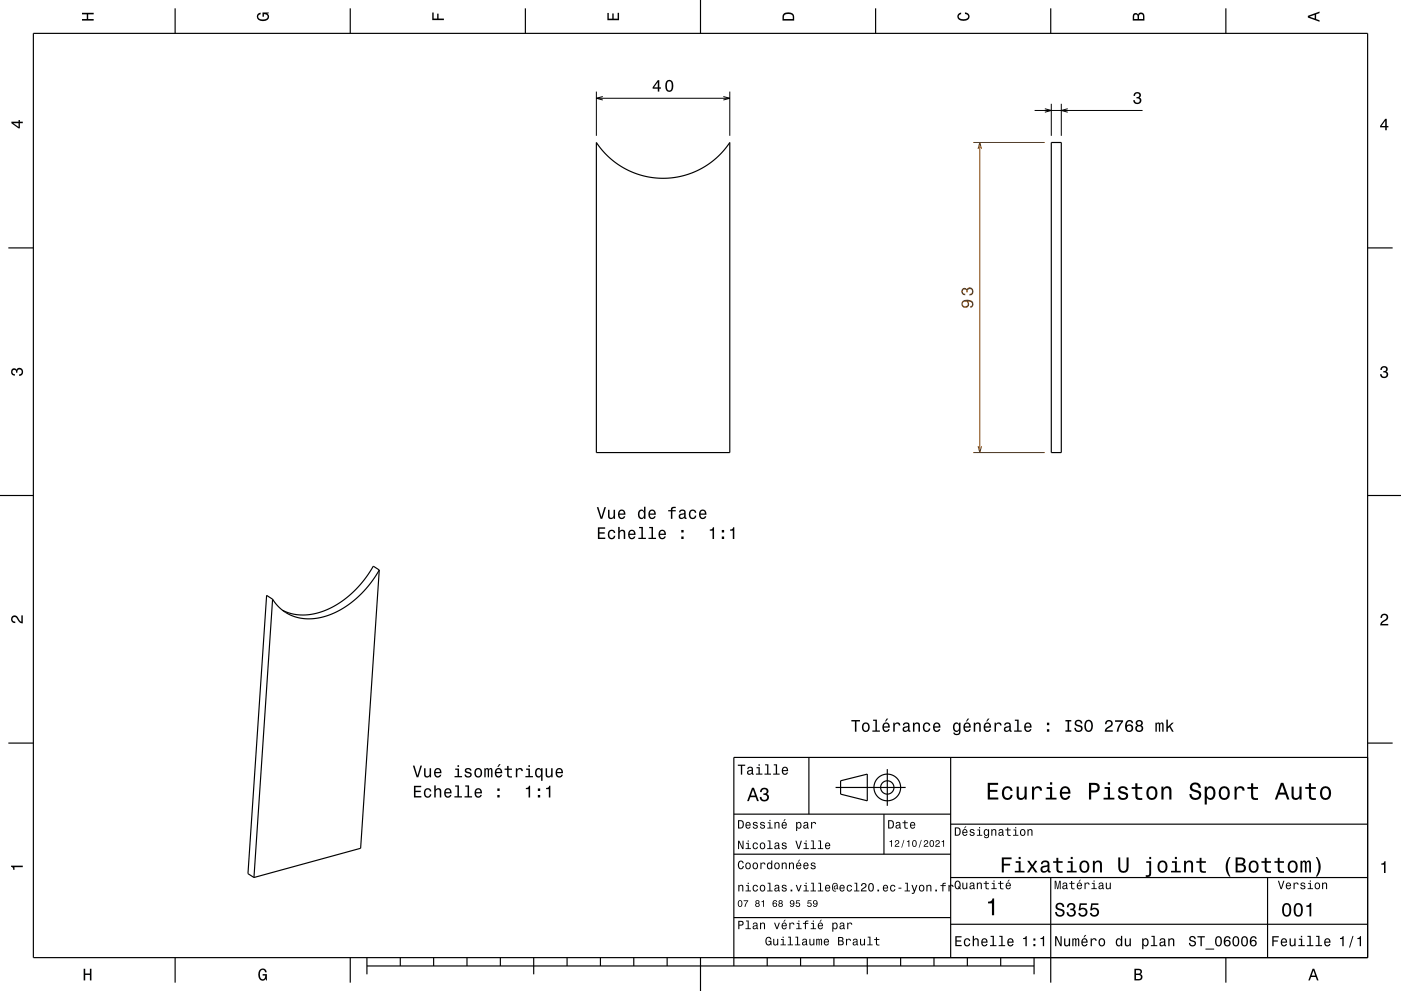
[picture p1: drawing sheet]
<svg xmlns="http://www.w3.org/2000/svg" width="420mm" height="297mm" viewBox="0 0 420 297" stroke-linecap="round" stroke-linejoin="round" font-family="sans-serif">
<path d="M178.8 27.4v13.3M178.8 29.4h40M180.7 28.9l-1.9 .5 1.9 .6M216.9 28.9l1.9 .5-1.9 .6M218.8 27.4v13.3M315.2 31.1v9.6M318.2 31.1v9.6" fill="none" stroke="#000" stroke-width=".3"/>
<path d="M291.7 42.7h21.5M291.7 135.6h21.5" fill="none" stroke="#804000" stroke-width=".3"/>
<g fill="none" stroke="#000" stroke-width=".35">
<path d="M10 10h400v277h-400zM52.5 2.5v7.5M105 2.5v7.5M157.5 2.5v7.5M210 0v10M262.5 2.5v7.5M315 2.5v7.5M367.5 2.5v7.5M178.8 42.7l1.8 2.4 2.1 2.1 2.5 2.1 2.4 1.4 2.5 1.1 2.8 .9 3 .6 3 .1 3-.2 2.9-.5 2.6-.9 2.8-1.2 2.5-1.6 2.3-1.9 2-2 1.8-2.4v92.9h-40zM315.2 42.7h3v92.9h-3zM2.5 74.3h7.5M410 74.3h7.5"/>
<path d="M0 148.5h10M410 148.5h10M81.7 179.6l-1.8-1.2-5.6 83.4 1.8 1.2M81.7 179.6l-5.6 83.4M113.7 170.8l-3.4 5-4.2 4.1-4.2 2.9-2.4 1.2-2.4 .8-2.4 .5-2.3 .2-2-.2-2.1-.5-2-.8-1.9-1.3-1.5-1.5-1.2-1.6M113.7 170.8l-1.8-1.1-2.8 4.2-3.5 3.8-3.7 2.9-3.9 2.2-3.6 1.1-3.4 .4-3.3-.3-3-1.1M113.7 170.8l-5.6 83.4-32 8.8M2.5 222.7h7.5M242.5 227v17M250.5 236h21M252 234l8-2v8l-8-2zM266 230.5v11"/>
<path d="M285 227v60M410 222.7h7.5M410 227h-190v62.5M220 244h65M220 256h65M265 244v12M285 247h125M220 275h65M285 277h125M285 263h125M315 263v31.5M380 263v24"/>
<path d="M52.5 287v7.5M105 287v7.5M110 289.5h200M110 287v5M120 287v2.5M130 287v2.5M140 287v2.5M150 287v2.5M160 287v5M170 287v2.5M180 287v2.5M190 287v2.5"/>
<path d="M200 287v2.5M210 287v10M230 287v2.5M240 287v2.5M250 287v2.5M260 287v5M270 287v2.5M280 287v2.5M290 287v2.5M300 287v2.5M310 287v5M367.5 287v7.5"/>
<circle cx="266" cy="236" r="4"/>
<circle cx="266" cy="236" r="2"/>
</g>
<g fill="#000">
<path d="M24.6 3.8h3.5v.5h-1.7v1.4h1.7v.5h-3.5v-.5h1.4v-1.4h-1.4z" fill-rule="evenodd"/>
<path d="M77.3 4.2l.8-.4v.5l-.3 .1a.68 .68 0 0 0-.4 .6 .68 .68 0 0 0 .4 .6 1.68 1.68 0 0 0 2.4-.6 .93 .93 0 0 0-1.1-.8v.8h-.4v-1.3h1.9v.3l-.5 .1 .4 .4a1.19 1.19 0 0 1-.9 1.7 1.9 1.9 0 0 1-2.6-1.3z" fill-rule="evenodd"/>
<path d="M129.6 3.8h.4v1.8h1.1v-1.5h.4v1.5h1.6v.4h-3.5z" fill-rule="evenodd"/>
<path d="M182.1 3.9h.4v1.7h1.1v-1.6h.4v1.6h1.2v-1.8h.4v2.3h-3.5z" fill-rule="evenodd"/>
<path d="M235 4a2.21 2.21 0 0 0-.4 2.2h3.5v-1.2a1.92 1.92 0 0 0-3.1-1zM235.3 4.4l.4-.2a1.45 1.45 0 0 1 2 .8v.7h-2.7l.1-1z" fill-rule="evenodd"/>
<path d="M287.3 4.2l.8-.4v.4l-.3 .1a.66 .66 0 0 0-.4 .6 .66 .66 0 0 0 .4 .6 1.69 1.69 0 0 0 2.5-.5 .9 .9 0 0 0-1-.8v-.5a1.24 1.24 0 0 1 1.4 1.1 1.24 1.24 0 0 1-1.1 1.4 1.93 1.93 0 0 1-2.6-1.2z" fill-rule="evenodd"/>
<path d="M339.8 4.2l-.2 2h3.5v-1.4a.98 .98 0 0 0-.7-1 .98 .98 0 0 0-1.2 .6 .84 .84 0 0 0-1.4-.2zM340.1 4.5l.4-.1 .4 .1 .1 1.2h-1zM341.6 4.4l.4-.2a.58 .58 0 0 1 .7 .7v.8h-1.2z" fill-rule="evenodd"/>
<path d="M392.1 4.7v.6l3.5 1.2v-.4l-1-.4v-1.4l1-.4v-.4zM392.6 5l1.5-.5v1z" fill-rule="evenodd"/>
<path d="M3.4 36.5v.4l2.1 1.6h.5v-1.6h.8v-.4h-.8v-.5h-.4v.5zM4 36.9h1.6v1.1z" fill-rule="evenodd"/>
<path d="M197.2 24l-1.5 2.1v.5h1.5v.8h.4v-.8h.5v-.4h-.5v-2.2zM197.2 24.6v1.6h-1.1zM199.7 24.4a2.02 2.02 0 0 0 1 3.2 2.03 2.03 0 0 0 .8-3.2 1.11 1.11 0 0 0-1.8 0zM200.3 24.4h.7a2.38 2.38 0 0 1 0 2.7h-.7a2.37 2.37 0 0 1 0-2.7z" fill-rule="evenodd"/>
<path d="M415.3 35.6l-1.6 2.1v.5h1.6v.8h.4v-.8h.5v-.4h-.5v-2.2zM415.3 36.2v1.6h-1.1z" fill-rule="evenodd"/>
<path d="M3.6 110.6a.86 .86 0 0 1 1.4 .2 1.12 1.12 0 0 1 1.5-.4 1.12 1.12 0 0 1 .3 1.6l-.5 .6-.6 .1v-.5a.72 .72 0 0 0 .9-.6 .72 .72 0 0 0-.8-.8 .72 .72 0 0 0-.6 .9h-.4a.62 .62 0 0 0-.4-.8 .62 .62 0 0 0-.8 .5 .62 .62 0 0 0 .5 .7h.4l-.1 .5a1.17 1.17 0 0 1-1-.7 1.17 1.17 0 0 1 .2-1.3z" fill-rule="evenodd"/>
<path d="M414.1 110a1.01 1.01 0 0 1 1.5-.2 1.01 1.01 0 0 1 0 1.6 1.12 1.12 0 0 1 .4 1.5 1.12 1.12 0 0 1-1.6 .3l-.6-.5-.1-.6h.5a.72 .72 0 0 0 .7 .9 .72 .72 0 0 0 .7-.8 .72 .72 0 0 0-.9-.6v-.4a.62 .62 0 0 0 .8-.4 .62 .62 0 0 0-.5-.8 .62 .62 0 0 0-.7 .5v.4h-.5z" fill-rule="evenodd"/>
<path d="M178.9 152l1.2 3.5h.5l1.1-3.5h-.5l-.9 3-.9-3zM182.3 152.8v1.8a.89 .89 0 0 0 .6 1 .89 .89 0 0 0 1.1-.5v.4h.4v-2.7h-.5v1.6a.64 .64 0 0 1-.3 .7 .64 .64 0 0 1-.9-.3v-2zM185.6 153.1a1.46 1.46 0 0 0-.3 1.6 1.46 1.46 0 0 0 1.5 .8l.6-.8h-.4l-.6 .5a.76 .76 0 0 1-.7-.9h1.8a1.17 1.17 0 0 0-.5-1.4 1.17 1.17 0 0 0-1.4 .2zM185.9 153.3l.2-.2a.67 .67 0 0 1 .7 .1 .67 .67 0 0 1 .2 .7h-1.3zM191.5 153.1a1.49 1.49 0 0 0-.2 1.5 1.49 1.49 0 0 0 1.2 1l.6-.5v.4h.4v-3.6h-.4v1.3a.89 .89 0 0 0-1.6-.1zM191.9 153.4a.62 .62 0 0 1 .7-.3 .62 .62 0 0 1 .4 .6 .91 .91 0 0 1 .1 1 .91 .91 0 0 1-1 .4l-.4-.5zM194.7 153.1a1.45 1.45 0 0 0-.3 1.6 1.45 1.45 0 0 0 1.5 .8l.7-.8h-.5l-.6 .5a.76 .76 0 0 1-.7-.9h1.8a1.17 1.17 0 0 0-.5-1.4 1.17 1.17 0 0 0-1.4 .2zM195 153.3l.2-.2a.67 .67 0 0 1 .7 .1 .67 .67 0 0 1 .2 .7h-1.3zM200.3 152.9v.4h.8v2.2h.5v-2.2h1v-.4h-1v-.4l1-.2v-.4a.95 .95 0 0 0-1.1 0 .95 .95 0 0 0-.4 1zM203.8 152.9l-.2 .7h.4a.55 .55 0 0 1 .6-.6 .55 .55 0 0 1 .4 .8l-.2 .1a.91 .91 0 0 0-1.3 .5 .91 .91 0 0 0 .8 1.2l.9-.5 .1 .3 .5 .1v-.3l-.2-.1-.1-1.6a1.02 1.02 0 0 0-1.7-.6zM204 154.4l1.1-.3a.77 .77 0 0 1-.2 .9 .77 .77 0 0 1-.9 .1zM206.8 153.1a1.45 1.45 0 0 0-.2 1.6 1.45 1.45 0 0 0 1.5 .8l.6-.5v-.5h-.4l-.4 .7a1.02 1.02 0 0 1-.9-1.1 1.02 1.02 0 0 1 .9-1l.4 .6h.4a1.09 1.09 0 0 0-.7-1 1.09 1.09 0 0 0-1.2 .4zM209.8 153.1a1.45 1.45 0 0 0-.2 1.6 1.45 1.45 0 0 0 1.4 .8l.7-.8h-.4l-.6 .5a.76 .76 0 0 1-.7-.9h1.8a1.17 1.17 0 0 0-.5-1.4 1.17 1.17 0 0 0-1.5 .2zM210.2 153.3l.2-.2a.67 .67 0 0 1 .7 .1 .67 .67 0 0 1 .2 .7h-1.3z" fill-rule="evenodd"/>
<path d="M179.2 158v3.5h2.3v-.4h-1.8v-1.2h1.6v-.4h-1.6v-1h1.7v-.5zM182.5 159.1a1.45 1.45 0 0 0-.2 1.7 1.45 1.45 0 0 0 1.5 .8l.6-.6 .1-.4h-.5l-.4 .6a1.02 1.02 0 0 1-.9-1 1.02 1.02 0 0 1 .9-1l.4 .5h.5a1.09 1.09 0 0 0-.8-.9 1.09 1.09 0 0 0-1.2 .3zM185.3 157.9v3.6h.5v-1.5a.64 .64 0 0 1 .4-.8 .64 .64 0 0 1 .8 .3v2h.4v-1.7a.88 .88 0 0 0-.6-1 .88 .88 0 0 0-1 .4v-1.3zM188.6 159.1a1.45 1.45 0 0 0-.3 1.7 1.45 1.45 0 0 0 1.5 .8l.7-.8h-.5l-.6 .4a.75 .75 0 0 1-.6-.9h1.7a1.16 1.16 0 0 0-.5-1.4 1.16 1.16 0 0 0-1.4 .2zM188.9 159.3l.3-.1a.67 .67 0 0 1 .6 .1 .67 .67 0 0 1 .3 .6h-1.3zM191.6 157.9v.4h.7v2.9h-.9v.3h2.2v-.3h-.9v-3.3zM194.6 157.9v.4h.7v2.9h-.9v.3h2.3v-.3h-.9v-3.3zM197.7 159.1a1.45 1.45 0 0 0-.2 1.7 1.45 1.45 0 0 0 1.4 .8l.7-.8h-.4l-.6 .4a.75 .75 0 0 1-.7-.9h1.7a1.16 1.16 0 0 0-.5-1.4 1.16 1.16 0 0 0-1.4 .2zM198.1 159.3l.2-.1a.67 .67 0 0 1 .7 .1 .67 .67 0 0 1 .2 .6h-1.3zM204.2 160.8v.7h.7v-.7zM204.2 158.8v.8h.7v-.8z" fill-rule="evenodd"/>
<path d="M212.8 158.7v.3h.8v2.5h.5v-3.5h-.4a.77 .77 0 0 1-.9 .7zM216.4 160.8v.7h.7v-.7zM216.4 158.8v.8h.7v-.8zM218.9 158.7v.3h.8v2.5h.4v-3.5h-.3a.77 .77 0 0 1-.9 .7z" fill-rule="evenodd"/>
<path d="M3.6 184.7a1.22 1.22 0 0 1 2 .8l.8 .8v-1.9h.4v2.4a2.76 2.76 0 0 1-2-1.8 .69 .69 0 0 0-1.1 .5 .69 .69 0 0 0 .9 .8v.4a1.19 1.19 0 0 1-1.2-.6 1.19 1.19 0 0 1 .2-1.4z" fill-rule="evenodd"/>
<path d="M414.2 184.2a1.18 1.18 0 0 1 1.9 .3 1.18 1.18 0 0 1-1 1.7l-.8 .8h1.9v.4h-2.4a2.76 2.76 0 0 1 1.8-2 .69 .69 0 0 0-.5-1.1 .69 .69 0 0 0-.8 .9h-.4z" fill-rule="evenodd"/>
<path d="M255.2 215.8v.4h1.1v3.1h.5v-3.1h1v-.4zM258.7 216.9a1.45 1.45 0 0 0-.2 1.7 1.45 1.45 0 0 0 1.6 .7 1.45 1.45 0 0 0 .6-1.8 1.45 1.45 0 0 0-1.6-.9zM259 217.2a.67 .67 0 0 1 .7-.3 .67 .67 0 0 1 .5 .6 .93 .93 0 0 1 0 1 .93 .93 0 0 1-.9 .4 1.36 1.36 0 0 1-.3-1.7zM261.7 215.7v.3h.7v2.9h-.9v.4h2.3v-.4h-.9v-3.2zM265.8 215.4l-.5 .8h.3l.7-.8zM264.8 216.9a1.45 1.45 0 0 0-.2 1.6 1.45 1.45 0 0 0 1.4 .8l.7-.8h-.4l-.6 .5a.76 .76 0 0 1-.7-.9h1.8a1.17 1.17 0 0 0-.5-1.4 1.17 1.17 0 0 0-1.5 .2zM265.2 217.1l.2-.2a.67 .67 0 0 1 .7 .1 .67 .67 0 0 1 .2 .7h-1.3zM267.8 216.6v2.7h.4v-1.6a.66 .66 0 0 1 .4-.7 .66 .66 0 0 1 .8 .2l.1 .2h.4a.89 .89 0 0 0-.7-.9 .89 .89 0 0 0-1 .5v-.4zM270.9 216.7l-.2 .7h.4a.55 .55 0 0 1 .7-.6 .55 .55 0 0 1 .3 .8l-.2 .1a.91 .91 0 0 0-1.3 .5 .91 .91 0 0 0 .8 1.2l.9-.5 .1 .3 .5 .1v-.3l-.2-.1v-1.6a1.02 1.02 0 0 0-.7-.8 1.02 1.02 0 0 0-1.1 .2zM271.1 218.2l1.1-.3a.77 .77 0 0 1-.2 .9 .77 .77 0 0 1-.9 .1zM273.7 216.6v2.7h.4v-1.6a.63 .63 0 0 1 .4-.7 .63 .63 0 0 1 .8 .3l.1 2h.4v-1.8a.89 .89 0 0 0-.6-1 .89 .89 0 0 0-1.1 .5v-.4zM277 216.9a1.45 1.45 0 0 0-.3 1.6 1.45 1.45 0 0 0 1.5 .8l.6-.5 .1-.5h-.4l-.4 .7a1.02 1.02 0 0 1-1-1.1 1.02 1.02 0 0 1 1-1l.4 .6h.4a1.09 1.09 0 0 0-.8-1 1.09 1.09 0 0 0-1.1 .4zM280 216.9a1.45 1.45 0 0 0-.3 1.6 1.45 1.45 0 0 0 1.5 .8l.7-.8h-.5l-.5 .5a.76 .76 0 0 1-.7-.9h1.7a1.17 1.17 0 0 0-.5-1.4 1.17 1.17 0 0 0-1.4 .2zM280.3 217.1l.3-.2a.67 .67 0 0 1 .6 .1 .67 .67 0 0 1 .3 .7h-1.3zM286 216.9a1.49 1.49 0 0 0-.3 1.5 1.49 1.49 0 0 0 1.3 1l.5-.5a.73 .73 0 0 1-.3 1 .73 .73 0 0 1-1-.4h-.4a1.1 1.1 0 0 0 1.2 .9 1.1 1.1 0 0 0 .9-1.2v-2.6h-.4v.4l-.3-.4a.89 .89 0 0 0-1.2 .3zM286.3 217.2a.63 .63 0 0 1 .7-.3 .63 .63 0 0 1 .5 .6 .92 .92 0 0 1 0 1 .92 .92 0 0 1-1 .4l-.3-.5zM290.1 215.4l-.5 .8h.3l.7-.8zM289.1 216.9a1.45 1.45 0 0 0-.2 1.6 1.45 1.45 0 0 0 1.4 .8l.7-.8h-.4l-.6 .5a.76 .76 0 0 1-.7-.9h1.7a1.16 1.16 0 0 0-.4-1.4 1.16 1.16 0 0 0-1.5 .2zM289.5 217.1l.2-.2a.67 .67 0 0 1 .7 .1 .67 .67 0 0 1 .2 .7h-1.3zM291.9 216.6v2.7h.5v-1.6a.63 .63 0 0 1 .3-.7 .63 .63 0 0 1 .8 .3l.1 2h.4v-1.8a.89 .89 0 0 0-.6-1 .89 .89 0 0 0-1.1 .5v-.4zM296.1 215.4l-.5 .8h.3l.7-.8zM295.2 216.9a1.46 1.46 0 0 0-.3 1.6 1.46 1.46 0 0 0 1.5 .8l.7-.8h-.5l-.6 .5a.76 .76 0 0 1-.7-.9h1.8a1.17 1.17 0 0 0-.5-1.4 1.17 1.17 0 0 0-1.4 .2zM295.5 217.1l.2-.2a.67 .67 0 0 1 .7 .1 .67 .67 0 0 1 .3 .7h-1.4zM298.2 216.6v2.7h.4v-1.6a.66 .66 0 0 1 .4-.7 .66 .66 0 0 1 .8 .2v.2h.5a.89 .89 0 0 0-.7-.9 .89 .89 0 0 0-1 .5v-.4zM301.3 216.7l-.3 .7h.4a.55 .55 0 0 1 .7-.6 .55 .55 0 0 1 .4 .8l-.2 .1a.91 .91 0 0 0-1.3 .5 .91 .91 0 0 0 .7 1.2l.9-.5 .1 .3 .6 .1v-.3l-.3-.1v-1.6a1.02 1.02 0 0 0-.7-.8 1.02 1.02 0 0 0-1 .2zM301.5 218.2l1.1-.3a.77 .77 0 0 1-.2 .9 .77 .77 0 0 1-.9 .1zM304.2 215.7v.3h.7v2.9h-.9v.4h2.3v-.4h-.9v-3.2zM307.3 216.9a1.45 1.45 0 0 0-.2 1.6 1.45 1.45 0 0 0 1.4 .8l.7-.8h-.4l-.6 .5a.76 .76 0 0 1-.7-.9h1.8a1.16 1.16 0 0 0-.5-1.4 1.16 1.16 0 0 0-1.5 .2zM307.7 217.1l.2-.2a.67 .67 0 0 1 .7 .1 .67 .67 0 0 1 .2 .7h-1.3zM313.9 218.5v.8h.7v-.8zM313.9 216.6v.7h.7v-.7zM319.4 215.8v.4h.6v2.7h-.6v.4h1.8v-.4h-.7v-2.7h.7v-.4zM322.5 216a1.09 1.09 0 0 0-.2 1.3 1.09 1.09 0 0 0 1.3 .5 .64 .64 0 0 1 .4 .9 .64 .64 0 0 1-1 .2l-.5-.8h-.4a1.21 1.21 0 0 0 1.4 1.3 1.21 1.21 0 0 0 .8-1.8l-.8-.3a.71 .71 0 0 1-.9-.6 .7 .7 0 0 1 .8-.6 .7 .7 0 0 1 .6 .7h.5a1.19 1.19 0 0 0-.8-1 1.19 1.19 0 0 0-1.2 .2zM325.4 216.2a2.03 2.03 0 0 0 1 3.2 2.03 2.03 0 0 0 .9-3.2 1.17 1.17 0 0 0-1.9 0zM326 216.2l.4-.1a1.65 1.65 0 0 1 0 2.9 1.68 1.68 0 0 1-.4-2.8zM331.6 216.1l-.3 .9h.4a.7 .7 0 0 1 .6-.8 .7 .7 0 0 1 .8 .5 .7 .7 0 0 1-.5 .9l-.3 .1a1.63 1.63 0 0 0-1.1 1.6h2.4v-.4h-1.9l.8-.8a1.17 1.17 0 0 0 1-1.7 1.17 1.17 0 0 0-1.9-.3zM334.3 215.9v.4h1.9a5.2 5.2 0 0 0-1.4 3h.5a5.3 5.3 0 0 1 1.4-3v-.4zM337.8 216.1a2.4 2.4 0 0 0 .2 3.2 1.16 1.16 0 0 0 1.5-.3 1.16 1.16 0 0 0-.2-1.6 1.16 1.16 0 0 0-1.5 0 1.02 1.02 0 0 1 .8-1.2l.5 .1 .1 .4h.5a1.12 1.12 0 0 0-.7-.9 1.12 1.12 0 0 0-1.2 .3zM337.8 218.2a.75 .75 0 0 1 1.4 0 .75 .75 0 0 1-1.4 0zM340.7 216l-.2 .3a.8 .8 0 0 0 .4 1.1 1.09 1.09 0 0 0-.2 1.6 1.09 1.09 0 0 0 1.7 0 1.09 1.09 0 0 0-.2-1.6 .95 .95 0 0 0 .3-1.4 .95 .95 0 0 0-1.4-.2zM340.8 218.3a.71 .71 0 0 1 1.4 0 .71 .71 0 0 1-1.4 0zM340.9 216.7a.6 .6 0 0 1 1.2 0 .6 .6 0 0 1-1.2 0zM346.4 216.6v2.7h.4v-1.8l.2-.6h.3l.1 .3v2.1h.4v-2.1l.4-.3 .2 .5v1.9h.4v-1.9a.7 .7 0 0 0-.5-.9l-.5 .4-.5-.4-.5 .4v-.3zM349.7 215.7v3.6h.4v-1l.5-.4 .8 1.4h.5l-1-1.7 1-1h-.6l-1.2 1.2v-2.1z" fill-rule="evenodd"/>
<path d="M221.2 229.2v.3h.9v2.7h.4v-2.7h.9v-.3zM224.3 230l-.3 .5h.4a.47 .47 0 0 1 .5-.4 .47 .47 0 0 1 .4 .6l-.2 .1a.78 .78 0 0 0-1.1 .4 .78 .78 0 0 0 .6 1l.8-.3 .1 .2 .5 .1v-.3l-.3-.1v-1.3a.87 .87 0 0 0-.6-.7 .87 .87 0 0 0-.8 .2zM224.4 231.3l.9-.3v.4a.51 .51 0 0 1-.5 .5 .51 .51 0 0 1-.5-.5zM226.8 229.9v.3h.6v1.6h-.8v.4h2v-.4h-.8v-1.9zM227.4 229.1v.4h.4v-.4zM229.4 229.1v.3h.6v2.4h-.8v.4h1.9v-.4h-.8v-2.7zM232 229.1v.3h.6v2.4h-.8v.4h1.9v-.4h-.7v-2.7zM234.6 230.1a1.24 1.24 0 0 0-.2 1.4 1.24 1.24 0 0 0 1.2 .7l.6-.7h-.3l-.6 .4a.64 .64 0 0 1-.5-.8h1.5v-.2a.96 .96 0 0 0-.5-1 .96 .96 0 0 0-1.2 .2zM234.9 230.3l.7-.2 .3 .7h-1.1z" fill-rule="evenodd"/>
<path d="M296.1 234.6v5h3.2v-.6h-2.5v-1.7h2.2v-.6h-2.2v-1.5h2.4v-.6zM300.8 236.2a2.18 2.18 0 0 0 1.2 3.6 1.51 1.51 0 0 0 1.6-1.6h-.6a.95 .95 0 0 1-.9 1 .95 .95 0 0 1-1-.9 1.6 1.6 0 0 1 .9-2.1 .86 .86 0 0 1 .9 .8h.7a1.56 1.56 0 0 0-1.1-1.3 1.56 1.56 0 0 0-1.7 .5zM304.8 235.8v2.5a1.27 1.27 0 0 0 .9 1.4 1.27 1.27 0 0 0 1.5-.7v.6h.6v-3.8h-.6v2.2a.92 .92 0 0 1-.6 1.1 .92 .92 0 0 1-1.2-.4v-2.9zM309.4 235.8v3.8h.6v-2.2a.95 .95 0 0 1 .5-1.1 .95 .95 0 0 1 1.2 .3l.1 .4h.6a1.28 1.28 0 0 0-1-1.4 1.28 1.28 0 0 0-1.4 .8v-.6zM313.8 235.9v.5h1v2.7h-1.3v.5h3.2v-.5h-1.3v-3.2zM314.8 234.4v.8h.6v-.8zM318.1 236.2a2.2 2.2 0 0 0 1.2 3.6 1.51 1.51 0 0 0 1.5-1.3h-.6l-.3 .5-.5 .2a1.08 1.08 0 0 1-1-1.3h2.5a1.66 1.66 0 0 0-.7-2 1.66 1.66 0 0 0-2.1 .3zM318.6 236.5a.94 .94 0 0 1 1.2-.2 .94 .94 0 0 1 .5 1h-1.9zM326.5 234.6v5h.6v-2.1a1.92 1.92 0 0 0 2.6-1.4 1.33 1.33 0 0 0-1.5-1.5zM327.1 235.2a1.6 1.6 0 0 1 1.8 .5 .86 .86 0 0 1 0 .9 .86 .86 0 0 1-.9 .3h-.9zM331.1 235.9v.5h1v2.7h-1.3v.5h3.3v-.5h-1.3v-3.2zM332.1 234.4v.8h.7v-.8zM335.6 235.9a1.08 1.08 0 0 0-.3 1.2 1.08 1.08 0 0 0 1 .7l1.2 .5a.91 .91 0 0 1-.8 1 .91 .91 0 0 1-1-.9h-.6a1.52 1.52 0 0 0 1.7 1.3 1.52 1.52 0 0 0 1.3-1.7l-.5-.5-1.6-.4a.76 .76 0 0 1 .6-1 .76 .76 0 0 1 .9 .7h.6a1.47 1.47 0 0 0-1-1.2 1.47 1.47 0 0 0-1.5 .3zM340.4 234.7v1.2h-1.1v.5h1.1v2.6a1.49 1.49 0 0 0 2 .7v-.5a.97 .97 0 0 1-1.4-.5v-2.3h1.4v-.5h-1.4v-1.2zM344.1 236.2a2.18 2.18 0 0 0 1.2 3.6 2.12 2.12 0 0 0 1.7-2.1 2.12 2.12 0 0 0-1.7-2.1l-.7 .2zM344.6 236.6a.96 .96 0 0 1 1-.4 .96 .96 0 0 1 .7 .8 1.59 1.59 0 0 1-1 2.2 1.67 1.67 0 0 1-.7-2.6zM348.2 235.8v3.8h.6v-2.2a.91 .91 0 0 1 .6-1.1 .91 .91 0 0 1 1.1 .5v2.8h.7v-2.5a1.27 1.27 0 0 0-.9-1.4 1.27 1.27 0 0 0-1.5 .6v-.5zM357.1 234.9a1.37 1.37 0 0 0-.3 1.5 1.37 1.37 0 0 0 1.3 .9 1.1 1.1 0 0 1 1.3 1.3 1.19 1.19 0 0 1-1.3 .5 1.19 1.19 0 0 1-.9-1.1h-.7a1.73 1.73 0 0 0 2.2 1.8 1.73 1.73 0 0 0 1-2.6l-1.1-.4a1.02 1.02 0 0 1-1.2-.9 .99 .99 0 0 1 1.1-.8 .99 .99 0 0 1 .8 1h.7a1.66 1.66 0 0 0-1-1.6 1.66 1.66 0 0 0-1.9 .4zM361.2 235.8v5.3h.6v-2.1a1.32 1.32 0 0 0 1.4 .7 1.32 1.32 0 0 0 1.1-1.1 2.15 2.15 0 0 0-1.4-3l-.6 .2-.5 .5v-.5zM362.1 236.6a.9 .9 0 0 1 .9-.4 .9 .9 0 0 1 .7 .8 1.61 1.61 0 0 1-.9 2.2 1.69 1.69 0 0 1-.7-2.6zM365.8 236.2a2.18 2.18 0 0 0 1.2 3.6 2.16 2.16 0 0 0 1.8-1.8 2.16 2.16 0 0 0-1.1-2.2h-1.4zM366.3 236.6a.96 .96 0 0 1 1-.4 .96 .96 0 0 1 .7 .8 1.59 1.59 0 0 1-1 2.2 1.67 1.67 0 0 1-.7-2.6zM370.1 235.8v3.8h.6v-2.2a.95 .95 0 0 1 .5-1.1 .95 .95 0 0 1 1.2 .3l.1 .4h.6a1.28 1.28 0 0 0-1-1.4 1.28 1.28 0 0 0-1.4 .8v-.6zM375.1 234.7v1.2h-1.1v.5h1.1v2.6a1.49 1.49 0 0 0 2 .7v-.5a.98 .98 0 0 1-1.4-.5v-2.3h1.4v-.5h-1.4v-1.2zM384 234.6l-1.8 5h.6l.6-1.5h2l.5 1.5h.7l-1.9-5zM384.4 235.3l.7 2.2h-1.5zM387.2 235.8v2.5a1.27 1.27 0 0 0 .9 1.4 1.27 1.27 0 0 0 1.5-.7v.6h.6v-3.8h-.6v2.2a.92 .92 0 0 1-.6 1.1 .92 .92 0 0 1-1.1-.4l-.1-2.9zM392.4 234.7v1.2h-1.1v.5h1.1v2.6a1.49 1.49 0 0 0 2.1 .7v-.5a.97 .97 0 0 1-1.4-.5l-.1-2.3h1.5v-.5h-1.5v-1.2zM396.1 236.2a2.18 2.18 0 0 0 1.3 3.6 2.16 2.16 0 0 0 1.7-1.8 2.16 2.16 0 0 0-1-2.2h-1.4zM396.6 236.6a.96 .96 0 0 1 1-.4 .96 .96 0 0 1 .7 .8 1.59 1.59 0 0 1-.9 2.2 1.67 1.67 0 0 1-.8-2.6z" fill-rule="evenodd"/>
<path d="M3.3 259.4h3.5v.5h-2.5v.8h-.3a.77 .77 0 0 0-.7-.9z" fill-rule="evenodd"/>
<path d="M221.3 252v2.5h.3v-2.1l.9 2.1h.4v-2.5h-.3v2l-.9-2zM223.7 252.6v.3h.5v1.3h-.7v.3h1.6v-.3h-.6v-1.6zM224.2 251.9v.3h.3v-.3zM225.8 252.7a.98 .98 0 0 0-.1 1.4 .98 .98 0 0 0 1.3 .2l.2-.5h-.3l-.3 .4a.73 .73 0 0 1-.7-.7 .73 .73 0 0 1 .7-.7l.3 .4h.3a.78 .78 0 0 0-.5-.7 .78 .78 0 0 0-.9 .2zM228 252.7a.98 .98 0 0 0-.2 1.4 .98 .98 0 0 0 1.4 .2 .98 .98 0 0 0 .2-1.4 .98 .98 0 0 0-1.4-.2zM228.2 252.9l.2-.1a.71 .71 0 0 1 .7 .7 .71 .71 0 0 1-.7 .7l-.3-.4zM230.1 251.9v.2h.5v2.1h-.6v.3h1.6v-.3h-.6v-2.3zM232.4 252.6l-.2 .5h.3a.39 .39 0 0 1 .5-.4 .39 .39 0 0 1 .2 .6 .73 .73 0 0 0-.9 .2 .73 .73 0 0 0 .1 1l.9-.3 .1 .2 .4 .1-.2-1.4a.73 .73 0 0 0-.5-.6 .73 .73 0 0 0-.7 .1zM232.5 253.7l.8-.2v.3a.42 .42 0 0 1-.4 .5 .42 .42 0 0 1-.4-.5zM234.6 252.6l-.2 .4 .1 .4 1 .4a.43 .43 0 0 1-.4 .5 .43 .43 0 0 1-.5-.4h-.3a.7 .7 0 0 0 1 .7 .7 .7 0 0 0 .2-1.2l-.7-.2a.38 .38 0 0 1 .3-.5 .38 .38 0 0 1 .4 .4l.3-.1-.4-.5zM238.4 252l.9 2.5h.3l.8-2.5h-.3l-.7 2.1-.6-2.1zM241 252.6v.3h.5v1.3h-.6v.3h1.6v-.3h-.7v-1.6zM241.5 251.9v.3h.3v-.3zM243.2 251.9v.2h.5v2.1h-.7v.3h1.6v-.3h-.6v-2.3zM245.3 251.9v.2h.5v2.1h-.6v.3h1.6v-.3h-.7v-2.3zM247.5 252.7a.98 .98 0 0 0-.2 1.3 .98 .98 0 0 0 1.3 .4l.3-.5-1 .3-.3-.6 1.3-.2a.8 .8 0 0 0-.4-.8 .8 .8 0 0 0-1 .1zM247.8 252.9l.5-.1 .3 .5h-1z" fill-rule="evenodd"/>
<path d="M221.2 245.8v2.5h.9a1.28 1.28 0 0 0 1-1.2 1.28 1.28 0 0 0-1-1.3zM221.6 246.1a.96 .96 0 0 1 1.1 1 .96 .96 0 0 1-1.1 .9zM223.7 246.6a.98 .98 0 0 0-.2 1.3 .98 .98 0 0 0 1.3 .3l.2-.4-.9 .3-.3-.7 1.3-.1a.8 .8 0 0 0-.5-.9 .8 .8 0 0 0-.9 .2zM223.9 246.7l.6-.1 .2 .6h-.9zM225.9 246.5l-.2 .4 .1 .3 1 .4a.43 .43 0 0 1-.4 .5 .43 .43 0 0 1-.4-.4h-.3a.7 .7 0 0 0 .9 .7 .7 .7 0 0 0 .3-1.1l-.8-.3a.38 .38 0 0 1 .3-.5 .38 .38 0 0 1 .4 .4h.3l-.4-.6zM228 246.5l-.1 .4 .1 .3 1 .4a.43 .43 0 0 1-.4 .5 .43 .43 0 0 1-.5-.4h-.3a.7 .7 0 0 0 1 .7 .7 .7 0 0 0 .2-1.1l-.7-.3a.38 .38 0 0 1 .3-.5 .38 .38 0 0 1 .4 .4h.3l-.4-.6zM230.2 246.4v.3h.5v1.3h-.7v.3h1.6v-.3h-.6v-1.6zM230.7 245.7v.4h.3v-.4zM232.2 246.4v1.9h.3v-1.1a.45 .45 0 0 1 .4-.6 .45 .45 0 0 1 .5 .5v1.2h.3v-1.3a.63 .63 0 0 0-.5-.7 .63 .63 0 0 0-.7 .4v-.3zM235.2 245.5l-.4 .6 .8-.6zM234.5 246.6a.98 .98 0 0 0-.2 1.3 .98 .98 0 0 0 1.3 .3l.3-.4-1 .3-.3-.7 1.3-.1a.8 .8 0 0 0-.4-.9 .8 .8 0 0 0-1 .2zM234.8 246.7l.5-.1 .3 .6h-1zM238.7 246.4v2.7h.3v-1.1l.1 .2a.67 .67 0 0 0 .7 .1 .67 .67 0 0 0 .4-.5 .91 .91 0 0 0 0-1.1 .91 .91 0 0 0-1-.3l-.2 .3v-.3zM239.1 246.8l.2-.2a.7 .7 0 0 1 .7 .7 .7 .7 0 0 1-.7 .7l-.3-.3zM241.1 246.5l-.2 .4h.3a.39 .39 0 0 1 .4-.3 .39 .39 0 0 1 .3 .5 .73 .73 0 0 0-.9 .3 .73 .73 0 0 0 .1 .9l.9-.2 .1 .2h.4l-.2-1.4a.73 .73 0 0 0-.5-.6 .73 .73 0 0 0-.7 .2zM241.2 247.6l.8-.3v.3a.42 .42 0 0 1-.4 .5 .42 .42 0 0 1-.5-.5zM243.1 246.4v1.9h.4l.1-1.6 .5-.1 .2 .4h.4a.64 .64 0 0 0-.5-.7 .64 .64 0 0 0-.8 .4v-.3z" fill-rule="evenodd"/>
<path d="M221.4 258.2a1.33 1.33 0 0 0-.2 1.5 1.33 1.33 0 0 0 1.3 .8l.5-1h-.3l-.4 .7a1.04 1.04 0 0 1-.8-.9 1.04 1.04 0 0 1 .6-1.1l.5 .5h.4a.85 .85 0 0 0-.6-.8 .85 .85 0 0 0-1 .3zM223.6 258.7a.98 .98 0 0 0-.1 1.4 .98 .98 0 0 0 1.4 .2 .98 .98 0 0 0 .1-1.4 .98 .98 0 0 0-1.4-.2zM223.9 258.9l.1-.1a.71 .71 0 0 1 .8 .7 .71 .71 0 0 1-.8 .7l-.2-.4zM225.8 258.7a.98 .98 0 0 0-.1 1.4 .98 .98 0 0 0 1.3 .2 .98 .98 0 0 0 .2-1.4 .98 .98 0 0 0-1.4-.2zM226 258.9l.2-.1a.71 .71 0 0 1 .7 .7 .71 .71 0 0 1-.7 .7l-.3-.4zM228 258.5v2h.3l.1-1.6 .5-.1 .3 .3h.3a.64 .64 0 0 0-.5-.6 .64 .64 0 0 0-.7 .4v-.4zM230.1 258.7l-.2 .4a.91 .91 0 0 0 .1 1 .91 .91 0 0 0 1 .3l.2-.2v.3h.3v-2.6h-.3v.9l-.6-.3zM230.4 258.9l.1-.1a.7 .7 0 0 1 .7 .7 .7 .7 0 0 1-.7 .7l-.2-.4zM232.3 258.7a.98 .98 0 0 0-.1 1.4 .98 .98 0 0 0 1.3 .2 .98 .98 0 0 0 .2-1.4 .98 .98 0 0 0-1.4-.2zM232.5 258.9l.2-.1a.71 .71 0 0 1 .7 .7 .71 .71 0 0 1-.7 .7l-.3-.4zM234.4 258.5v2h.3v-1.1a.45 .45 0 0 1 .3-.7 .45 .45 0 0 1 .5 .6v1.2h.4v-1.3a.63 .63 0 0 0-.5-.7 .63 .63 0 0 0-.7 .3v-.3zM236.5 258.5v2h.3v-1.1a.45 .45 0 0 1 .4-.7 .45 .45 0 0 1 .5 .6v1.2h.3v-1.3a.64 .64 0 0 0-.4-.7 .64 .64 0 0 0-.8 .3v-.3zM239.5 257.7l-.3 .6 .7-.6zM238.9 258.7a.98 .98 0 0 0-.3 1.4 .98 .98 0 0 0 1.3 .3l.3-.5-.9 .3-.3-.6 1.2-.2a.8 .8 0 0 0-.4-.8 .8 .8 0 0 0-.9 .1zM239.1 258.9l.5-.1 .3 .5h-.9zM241 258.7a.98 .98 0 0 0-.2 1.3 .98 .98 0 0 0 1.3 .4l.3-.5-1 .3-.3-.6 1.3-.2a.8 .8 0 0 0-.4-.8 .8 .8 0 0 0-1 .1zM241.3 258.9l.5-.1 .3 .5h-1zM243.2 258.6l-.2 .4 .2 .4 1 .4a.43 .43 0 0 1-.4 .5 .43 .43 0 0 1-.5-.4h-.3a.7 .7 0 0 0 1 .7 .7 .7 0 0 0 .2-1.2l-.8-.2a.38 .38 0 0 1 .3-.5 .38 .38 0 0 1 .5 .3h.3l-.4-.5z" fill-rule="evenodd"/>
<path d="M225.4 236.1l-1.4 4h.5l.4-1.2h1.6l.5 1.2h.5l-1.5-4zM225.7 236.7l.7 1.7h-1.3zM228.2 236.4l-.4 1h.6a.71 .71 0 0 1 .3-.9 .71 .71 0 0 1 .9 .3 .71 .71 0 0 1-.2 1h-.5v.4a.82 .82 0 0 1 1 .5 .82 .82 0 0 1-.5 1.1 .82 .82 0 0 1-1.1-.6v-.4h-.5a1.34 1.34 0 0 0 1.7 1.4 1.34 1.34 0 0 0 .7-2.1l-.3-.1a1.11 1.11 0 0 0 .3-1.6 1.11 1.11 0 0 0-1.6-.2z" fill-rule="evenodd"/>
<path d="M266.2 245.8v2.5h.9a1.28 1.28 0 0 0 1-1.2 1.28 1.28 0 0 0-1-1.3zM266.6 246.1a.96 .96 0 0 1 1.1 1 .96 .96 0 0 1-1.1 .9zM268.7 246.5l-.2 .4h.3a.39 .39 0 0 1 .5-.3 .39 .39 0 0 1 .3 .5 .73 .73 0 0 0-1 .3 .73 .73 0 0 0 .2 .9l.9-.2v.2h.4l-.2-1.4a.73 .73 0 0 0-.4-.6 .73 .73 0 0 0-.8 .2zM268.8 247.6l.8-.3v.3a.42 .42 0 0 1-.4 .5 .42 .42 0 0 1-.4-.5zM271.1 245.9v.5h-.5v.3h.5v1.3a.74 .74 0 0 0 1 .4v-.3l-.6-.1-.1-.4v-.9h.7v-.3h-.7v-.5zM273 246.6a.98 .98 0 0 0-.2 1.3 .98 .98 0 0 0 1.3 .3l.3-.4-1 .3-.3-.7 1.3-.1a.8 .8 0 0 0-.4-.9 .8 .8 0 0 0-1 .2zM273.3 246.7l.5-.1 .3 .6h-1z" fill-rule="evenodd"/>
<path d="M266.7 252.1v.3h.4v1.4h.3v-2zM268.5 251.9l-.2 .6h.2a.43 .43 0 0 1 .5-.5 .43 .43 0 0 1 .4 .5 .43 .43 0 0 1-.5 .4l-.5 .3-.2 .6h1.4v-.3l-1-.1a1.07 1.07 0 0 0 .8-1.5l-.5-.1zM270.9 251.7l-.7 2.3h.2l.7-2.3zM271.9 252.1v.3h.4v1.4h.3v-2zM273.6 252l-.1 .3a.91 .91 0 0 0 0 1.1 .91 .91 0 0 0 .9 .4 1.05 1.05 0 0 0 .5-1.2 1.05 1.05 0 0 0-1.1-.8zM273.9 252.1a.81 .81 0 0 1 .7 .7 .81 .81 0 0 1-.5 .8l-.4-.5zM276.1 251.7l-.7 2.3h.2l.7-2.3zM277.1 251.9l-.2 .6h.3a.43 .43 0 0 1 .4-.5 .43 .43 0 0 1 .5 .5 .43 .43 0 0 1-.6 .4l-.4 .3-.2 .6h1.4v-.3l-1.1-.1a1.07 1.07 0 0 0 .9-1.5l-.5-.1zM278.8 252l-.2 .8a.81 .81 0 0 0 .7 1 1.02 1.02 0 0 0 .8-1.1 1.02 1.02 0 0 0-1.1-.9zM279.1 252.1a.81 .81 0 0 1 .7 .7 .81 .81 0 0 1-.5 .8l-.4-.5zM280.6 251.9l-.2 .6h.3a.43 .43 0 0 1 .4-.5 .43 .43 0 0 1 .4 .5 .43 .43 0 0 1-.5 .4l-.5 .3-.1 .6h1.3v-.3l-1-.1a1.06 1.06 0 0 0 .9-1.5l-.5-.1zM282.3 252.1v.3h.5v1.4h.2v-2z" fill-rule="evenodd"/>
<path d="M286.2 248v2.5h.9a1.28 1.28 0 0 0 1-1.3 1.28 1.28 0 0 0-1-1.2zM286.6 248.3a.96 .96 0 0 1 1.1 .9 .96 .96 0 0 1-1.1 1zM289.4 247.7l-.4 .6 .7-.6zM288.7 248.7a.98 .98 0 0 0-.2 1.3 .98 .98 0 0 0 1.3 .4l.2-.5-.9 .3-.3-.6 1.3-.2a.8 .8 0 0 0-.5-.8 .8 .8 0 0 0-.9 .1zM288.9 248.9l.6-.1 .2 .5h-.9zM290.9 248.6l-.2 .4 .1 .4 1 .4a.43 .43 0 0 1-.4 .5 .43 .43 0 0 1-.4-.4h-.3a.7 .7 0 0 0 .9 .7 .7 .7 0 0 0 .3-1.2l-.8-.2a.38 .38 0 0 1 .3-.5 .38 .38 0 0 1 .4 .4l.3-.1-.4-.5zM293 248.6v.3h.5v1.3h-.7v.3h1.7v-.3h-.7v-1.6zM293.5 247.9v.3h.3v-.3zM295.1 248.7l-.2 .4a.91 .91 0 0 0 .1 1 .91 .91 0 0 0 1 .3l.2-.2a.52 .52 0 0 1-.2 .7 .52 .52 0 0 1-.7-.3h-.3a.78 .78 0 0 0 .9 .6 .78 .78 0 0 0 .6-.8v-1.9h-.3v.3l-.6-.3zM295.4 248.9l.1-.1a.7 .7 0 0 1 .7 .7 .7 .7 0 0 1-.7 .7l-.2-.4zM297.2 248.5v2h.3v-1.4l.5-.3 .3 .2 .1 1.5h.3v-1.3a.63 .63 0 0 0-.5-.7 .63 .63 0 0 0-.7 .3v-.3zM299.6 248.6l-.2 .5h.3a.39 .39 0 0 1 .4-.4 .39 .39 0 0 1 .3 .6 .73 .73 0 0 0-.9 .2 .73 .73 0 0 0 .1 1l.9-.3 .1 .2 .4 .1-.2-1.4a.73 .73 0 0 0-1.2-.5zM299.7 249.7l.8-.2v.3a.42 .42 0 0 1-.4 .5 .42 .42 0 0 1-.5-.5zM301.9 248v.6h-.5v.3h.5l.1 1.3a.75 .75 0 0 0 1 .3v-.3l-.7-.1v-.3v-.9h.7v-.3h-.7v-.6zM303.8 248.6v.3h.5v1.3h-.6v.3h1.6v-.3h-.6v-1.6zM304.3 247.9v.3h.4v-.3zM306 248.7a.98 .98 0 0 0-.2 1.4 .98 .98 0 0 0 1.4 .2 .98 .98 0 0 0 .2-1.4 .98 .98 0 0 0-1.4-.2zM306.2 248.9l.2-.1a.71 .71 0 0 1 .7 .7 .71 .71 0 0 1-.7 .7l-.3-.4zM308 248.5v2h.3l.1-1.4 .5-.3 .3 .2v1.5h.3v-1.3a.63 .63 0 0 0-.4-.7 .63 .63 0 0 0-.8 .3v-.3z" fill-rule="evenodd"/>
<path d="M221.4 270l-.2 .3a.91 .91 0 0 0 0 1.1 .91 .91 0 0 0 1 .4 1.05 1.05 0 0 0 .4-1.2 1.05 1.05 0 0 0-1-.8zM221.7 270.1a.81 .81 0 0 1 .7 .7 .81 .81 0 0 1-.5 .8l-.4-.5zM222.9 269.8v.3h1.1l-.7 1.2-.1 .5h.3l.8-2zM226.6 269.9l-.1 .5 .2 .3a.62 .62 0 0 0-.1 .9 .62 .62 0 0 0 .9 0 .62 .62 0 0 0-.1-.9 .57 .57 0 0 0 .1-.9 .57 .57 0 0 0-.9 .1zM226.7 271.2a.41 .41 0 0 1 .8 0 .41 .41 0 0 1-.8 0zM226.7 270.3a.35 .35 0 0 1 .7 0 .35 .35 0 0 1-.7 0zM228.3 270.1v.3h.5v1.4h.2v-2zM231.9 269.9a1.21 1.21 0 0 0 .4 1.9 .66 .66 0 0 0 .7-.9 .66 .66 0 0 0-1.1-.2l.2-.7 .9 .3-.4-.5zM231.9 271.2a.43 .43 0 0 1 .8 0 .43 .43 0 0 1-.8 0zM233.6 269.9l-.2 .5 .3 .3a.62 .62 0 0 0-.2 .9 .62 .62 0 0 0 1 0 .62 .62 0 0 0-.1-.9 .58 .58 0 0 0 0-.9 .58 .58 0 0 0-.8 .1zM233.6 271.2a.41 .41 0 0 1 .8 0 .41 .41 0 0 1-.8 0zM233.7 270.3a.34 .34 0 0 1 .6 0 .34 .34 0 0 1-.6 0zM237 270a.66 .66 0 0 0-.1 .9 .66 .66 0 0 0 1 0l-.3 .7-.8-.3a.75 .75 0 0 0 1 .4 .75 .75 0 0 0 .4-1 .75 .75 0 0 0-.4-.8 .75 .75 0 0 0-.8 .1zM237.1 270.4a.42 .42 0 0 1 .8 0 .42 .42 0 0 1-.8 0zM238.7 269.8l-.1 1.1h.2a.46 .46 0 0 1 .7-.2 .46 .46 0 0 1 0 .8 .46 .46 0 0 1-.7-.2h-.3a.69 .69 0 0 0 .9 .6 .69 .69 0 0 0 .4-1 .69 .69 0 0 0-1-.3l.1-.5h.9v-.3zM242.2 269.8l-.2 1.1h.3a.45 .45 0 0 1 .7-.2 .45 .45 0 0 1-.1 .8 .45 .45 0 0 1-.7-.2h-.2a.69 .69 0 0 0 .8 .6 .69 .69 0 0 0 .5-1 .69 .69 0 0 0-1-.3l.1-.5h.9v-.3zM243.9 270a.66 .66 0 0 0 0 .9 .66 .66 0 0 0 .9 0l-.3 .7-.8-.3a.75 .75 0 0 0 1 .4 .75 .75 0 0 0 .4-1 .75 .75 0 0 0-.3-.8 .75 .75 0 0 0-.9 .1zM244 270.4a.42 .42 0 0 1 .8 0 .42 .42 0 0 1-.8 0z" fill-rule="evenodd"/>
<path d="M221.3 276v2.5h.4v-1.1a.8 .8 0 0 0 1.2-.4 .8 .8 0 0 0-.7-1zM221.7 276.3h.4a.43 .43 0 0 1 .5 .4 .43 .43 0 0 1-.5 .4h-.4zM223.6 275.9v.3h.5v2h-.6v.3h1.6v-.3h-.6v-2.3zM225.9 276.6l-.2 .5h.3a.39 .39 0 0 1 .5-.4 .39 .39 0 0 1 .2 .6 .73 .73 0 0 0-.9 .2 .73 .73 0 0 0 .1 1l.9-.3 .1 .2 .4 .1-.2-1.4a.73 .73 0 0 0-1.2-.5zM226 277.7l.8-.2v.3a.42 .42 0 0 1-.4 .5 .42 .42 0 0 1-.5-.5zM227.8 276.5v2h.4v-1.4l.5-.3 .3 .2v1.5h.3v-1.3a.63 .63 0 0 0-.4-.7 .63 .63 0 0 0-.8 .3v-.3zM232 276.5l.8 2h.3l.7-2h-.3l-.6 1.6-.5-1.6zM235.2 275.7l-.4 .6 .8-.6zM234.5 276.7a.98 .98 0 0 0-.2 1.3 .98 .98 0 0 0 1.3 .4l.3-.5-1 .3-.3-.6 1.3-.2a.8 .8 0 0 0-.4-.8 .8 .8 0 0 0-1 .1zM234.8 276.9l.5-.1 .3 .5h-1zM236.6 276.5v2h.4l.1-1.6 .5-.1 .2 .3h.3a.64 .64 0 0 0-.4-.6 .64 .64 0 0 0-.8 .4v-.4zM238.8 276.6v.3h.5v1.3h-.6v.3h1.6v-.3h-.6v-1.6zM239.3 275.9v.3h.4v-.3zM240.7 276.6v.3h.6v1.6h.3v-1.6h.7v-.3h-.7v-.3l.7-.1v-.3h-.6l-.4 .3v.4zM243.2 276.6v.3h.5v1.3h-.7v.3h1.6v-.3h-.6v-1.6zM243.7 275.9v.3h.3v-.3zM246.1 275.7l-.4 .6 .7-.6zM245.4 276.7a.98 .98 0 0 0-.2 1.3 .98 .98 0 0 0 1.2 .4l.3-.5-.9 .3-.3-.6 1.2-.2a.8 .8 0 0 0-.4-.8 .8 .8 0 0 0-.9 .1zM245.6 276.9l.5-.1 .3 .5h-.9zM249.5 276.5v2.7h.3v-1l.1 .1a.67 .67 0 0 0 .7 .2 .67 .67 0 0 0 .5-.6 .91 .91 0 0 0 0-1 .91 .91 0 0 0-1-.3l-.3 .2v-.3zM250 276.9l.1-.1a.7 .7 0 0 1 .7 .7 .7 .7 0 0 1-.7 .7l-.2-.4zM251.9 276.6l-.2 .5h.3a.39 .39 0 0 1 .5-.4 .39 .39 0 0 1 .3 .6 .73 .73 0 0 0-1 .2 .73 .73 0 0 0 .2 1l.8-.3 .1 .2 .4 .1-.2-1.4a.73 .73 0 0 0-1.2-.5zM252 277.7l.8-.2v.3a.42 .42 0 0 1-.4 .5 .42 .42 0 0 1-.4-.5zM254 276.5v2h.3l.1-1.6 .6-.1 .2 .3h.3a.64 .64 0 0 0-.5-.6 .64 .64 0 0 0-.7 .4v-.4z" fill-rule="evenodd"/>
<path d="M221.3 265.2v2h.4v-1.4l.5-.4 .3 .3v1.5h.3v-1.3a.63 .63 0 0 0-.4-.7 .63 .63 0 0 0-.8 .3v-.3zM223.7 265.3v.2h.5v1.4h-.7v.3h1.6v-.3h-.6v-1.6zM224.2 264.6v.3h.3v-.3zM225.8 265.4a.98 .98 0 0 0-.1 1.4 .98 .98 0 0 0 1.3 .2l.2-.5h-.3l-.3 .4a.69 .69 0 0 1-.7-.8 .69 .69 0 0 1 .9-.6l.1 .4h.3a.78 .78 0 0 0-.5-.7 .78 .78 0 0 0-.9 .2zM228 265.4a.98 .98 0 0 0-.2 1.4 .98 .98 0 0 0 1.4 .2 .98 .98 0 0 0 .2-1.4 .98 .98 0 0 0-1.4-.2zM228.2 265.6l.2-.1a.71 .71 0 0 1 .7 .7 .71 .71 0 0 1-.7 .7l-.3-.4zM230.1 264.6v.2h.5v2.1h-.6v.3h1.6v-.3h-.6v-2.3zM232.4 265.3l-.2 .5h.3a.39 .39 0 0 1 .5-.4 .39 .39 0 0 1 .2 .6 .73 .73 0 0 0-.9 .2 .73 .73 0 0 0 .1 1l.9-.3 .1 .2 .4 .1-.2-1.5a.73 .73 0 0 0-1.2-.4zM232.5 266.4l.8-.2v.3a.42 .42 0 0 1-.4 .4 .42 .42 0 0 1-.4-.4zM234.6 265.3l-.2 .4 .1 .4 1 .3a.43 .43 0 0 1-.4 .6 .43 .43 0 0 1-.5-.5h-.3a.71 .71 0 0 0 1 .7 .71 .71 0 0 0 .2-1.1l-.7-.2a.38 .38 0 0 1 .3-.5 .38 .38 0 0 1 .4 .3h.3l-.4-.5zM237 266.6v.6h.5v-.6zM238.6 265.2l.7 2h.3l.7-2h-.3l-.6 1.6-.5-1.6zM241 265.3v.2h.5v1.4h-.6v.3h1.6v-.3h-.7v-1.6zM241.5 264.6v.3h.3v-.3zM243.2 264.6v.2h.5v2.1h-.7v.3h1.6v-.3h-.6v-2.3zM245.3 264.6v.2h.5v2.1h-.6v.3h1.6v-.3h-.7v-2.3zM247.5 265.4a.98 .98 0 0 0-.2 1.3 .98 .98 0 0 0 1.3 .3l.3-.4-1 .3-.3-.6 1.3-.2a.8 .8 0 0 0-.4-.9 .8 .8 0 0 0-1 .2zM247.8 265.6l.5-.1 .3 .5h-1zM249.8 264.8a1.87 1.87 0 0 0 .1 2.3l.8 .1v-.3a.62 .62 0 0 1-1-.5v-1l.4-.5h.5l.3 .3a.75 .75 0 0 0-.9 .4 .75 .75 0 0 0 .2 .9l.7-.2 .1 .2h.3l-.1-.2a1.22 1.22 0 0 0-1.2-1.6zM250.3 265.7l.6-.2-.1 .7-.5 .1zM251.9 265.4a.98 .98 0 0 0-.2 1.3 .98 .98 0 0 0 1.2 .3l.3-.4-.9 .3-.3-.6 1.2-.2a.8 .8 0 0 0-.4-.9 .8 .8 0 0 0-.9 .2zM252.1 265.6l.5-.1 .3 .5h-.9zM254 265.4a.98 .98 0 0 0-.2 1.4 .98 .98 0 0 0 1.4 .2l.2-.5h-.3l-.3 .4a.69 .69 0 0 1-.7-.8 .69 .69 0 0 1 .9-.6l.1 .4h.3a.78 .78 0 0 0-.5-.7 .78 .78 0 0 0-.9 .2zM256.2 264.6v.2h.5v2.1h-.7v.3h1.6v-.3h-.6v-2.3zM258.4 264.9l-.3 .6h.4a.5 .5 0 0 1 .3-.6 .5 .5 0 0 1 .6 .4 .5 .5 0 0 1-.3 .6l-.8 .6-.2 .7h1.7v-.4h-1.4l.6-.5a.83 .83 0 0 0 .7-1.2 .83 .83 0 0 0-1.3-.2zM260.5 265l-.2 .4a1.36 1.36 0 0 0 .8 1.8 1.4 1.4 0 0 0 .9-1.3 1.4 1.4 0 0 0-.9-1.3zM260.9 265l.2-.1a1.22 1.22 0 0 1 0 2l-.5-.5v-.9zM263 266.6v.6h.5v-.6zM264.9 265.4a.98 .98 0 0 0-.2 1.3 .98 .98 0 0 0 1.3 .3l.2-.4-.9 .3-.3-.6 1.3-.2a.8 .8 0 0 0-.5-.9 .8 .8 0 0 0-.9 .2zM265.1 265.6l.6-.1 .2 .5h-.9zM267 265.4a.98 .98 0 0 0-.1 1.4 .98 .98 0 0 0 1.3 .2l.2-.5h-.3l-.3 .4a.69 .69 0 0 1-.7-.8 .69 .69 0 0 1 .9-.6l.1 .4h.3a.78 .78 0 0 0-.5-.7 .78 .78 0 0 0-.9 .2zM269.4 266v.3h.8v-.3zM271.3 264.6v.2h.5v2.1h-.6v.3h1.6v-.3h-.6v-2.3zM273.2 265.2l.8 2.1-.2 .3h-.5v.3h.6l1.1-2.7h-.3l-.6 1.6-.5-1.6zM275.7 265.4a.98 .98 0 0 0-.2 1.4 .98 .98 0 0 0 1.4 .2 .98 .98 0 0 0 .2-1.4 .98 .98 0 0 0-1.4-.2zM275.9 265.6l.2-.1a.71 .71 0 0 1 .7 .7 .71 .71 0 0 1-.7 .7l-.3-.4zM277.7 265.2v2h.3l.1-1.4 .5-.4 .3 .3v1.5h.3v-1.3a.63 .63 0 0 0-.4-.7 .63 .63 0 0 0-.8 .3v-.3zM280.4 266.6v.6h.5v-.6zM281.9 265.3v.2h.6v1.7h.3v-1.7h.7v-.2h-.7v-.3l.7-.1v-.3h-.6l-.4 .3v.4zM284.3 265.2v2h.4l.1-1.6 .5-.1 .2 .3h.4a.64 .64 0 0 0-.5-.6 .64 .64 0 0 0-.8 .3v-.3z" fill-rule="evenodd"/>
<path d="M286.4 264.2a1.34 1.34 0 0 0-.2 1.5 1.34 1.34 0 0 0 1.2 .8l.2-.2 .3 .3 .2-.2-.3-.3a1.26 1.26 0 0 0 .2-1.4 1.26 1.26 0 0 0-1.3-.7zM286.8 264.3l.3-.1a1.21 1.21 0 0 1 .5 1.6l-.3-.2-.2 .2 .3 .3-.1 .1a1.09 1.09 0 0 1-.9-.8 1.09 1.09 0 0 1 .4-1.1zM288.5 264.5v1.3a.63 .63 0 0 0 .4 .7 .63 .63 0 0 0 .8-.3v.3h.3v-2h-.3l-.1 1.4-.4 .3-.4-.2v-1.5zM290.9 264.6l-.2 .5h.3a.39 .39 0 0 1 .5-.4 .39 .39 0 0 1 .2 .6 .73 .73 0 0 0-.9 .2 .73 .73 0 0 0 .1 1l.9-.3 .1 .2 .4 .1-.2-1.5a.73 .73 0 0 0-1.2-.4zM291 265.7l.8-.2v.3a.42 .42 0 0 1-.4 .5 .42 .42 0 0 1-.5-.5zM292.8 264.5v2h.4v-1.1a.45 .45 0 0 1 .3-.7 .45 .45 0 0 1 .5 .6v1.2h.3v-1.3a.63 .63 0 0 0-.4-.7 .63 .63 0 0 0-.8 .3v-.3zM295.4 264v.6h-.5v.3h.5l.1 1.3a.75 .75 0 0 0 1 .3v-.3l-.7-.1v-.3v-.9h.7v-.3h-.7v-.6zM297.3 264.6v.3h.5v1.3h-.6v.3h1.6v-.3h-.6v-1.6zM297.8 263.9v.3h.4v-.3zM299.8 264v.6h-.6v.3h.6v1.3a.75 .75 0 0 0 1 .3v-.3l-.6-.1-.1-.3v-.9h.7v-.3h-.7v-.6zM302.4 263.7l-.4 .6 .7-.6zM301.7 264.7a.98 .98 0 0 0-.2 1.3 .98 .98 0 0 0 1.3 .4l.2-.5-.9 .3-.3-.6 1.3-.2a.8 .8 0 0 0-.4-.8 .8 .8 0 0 0-1 .1zM301.9 264.9l.6-.1 .2 .5h-.9z" fill-rule="evenodd"/>
<path d="M296.2 270.2a1.1 1.1 0 0 0 1.3-.9h.5v5h-.6v-3.6h-1.2z" fill-rule="evenodd"/>
<path d="M300.3 257v4.5h.6v-2.1h1.9v-.5h-1.9v-1.4h2.4v-.5zM304.5 258.1v.5h.9v2.4h-1.2v.5h2.9v-.5h-1.1v-2.9zM305.4 256.8v.7h.6v-.7zM307.9 258l1.2 1.7-1.2 1.8h.6l.9-1.4 1 1.4h.6l-1.2-1.8 1.2-1.7h-.7l-.8 1.3-.9-1.3zM312.4 258.2l-.3 .8h.5a.71 .71 0 0 1 .8-.7 .71 .71 0 0 1 .5 1l-.2 .1a1.26 1.26 0 0 0-1.5 .4 1.26 1.26 0 0 0 0 1.5 1.36 1.36 0 0 0 1.9-.3l.1 .4 .7 .1v-.5h-.3v-2.1a1.31 1.31 0 0 0-2.2-.7zM312.6 260.1l1.4-.4a.99 .99 0 0 1-.2 1.1 .99 .99 0 0 1-1.2 .1zM316.7 257.1v1h-1v.5h1v2.3a1.34 1.34 0 0 0 1.9 .7v-.5a.88 .88 0 0 1-1.3-.5v-2h1.3v-.5h-1.3v-1zM320.1 258.1v.5h.9v2.4h-1.2v.5h3v-.5h-1.2v-2.9zM321 256.8v.7h.6v-.7zM324 258.4a1.96 1.96 0 0 0 1.1 3.2 1.91 1.91 0 0 0 1.5-1.9 1.91 1.91 0 0 0-1.5-1.8zM324.4 258.7a.86 .86 0 0 1 .9-.3 .86 .86 0 0 1 .6 .7 1.43 1.43 0 0 1-.8 2 1.51 1.51 0 0 1-.7-2.4zM327.6 258v3.5h.6v-2a.82 .82 0 0 1 .5-1 .82 .82 0 0 1 1 .4l.1 2.6h.5v-2.3a1.14 1.14 0 0 0-.7-1.3 1.14 1.14 0 0 0-1.4 .6v-.5zM335.2 257v2.8a1.57 1.57 0 0 0 1.6 1.8 1.57 1.57 0 0 0 1.5-1.8v-2.8h-.6v2.8a.99 .99 0 0 1-.9 1.2 .99 .99 0 0 1-1-1.2v-2.8zM343.6 258.1v.5h.9v3.1l-.3 .6h-.7v.5a1.11 1.11 0 0 0 1.6-1.1v-3.6zM344.5 256.8v.7h.6v-.7zM347.4 258.4a1.96 1.96 0 0 0 1.1 3.2 1.91 1.91 0 0 0 1.5-1.9 1.91 1.91 0 0 0-1.5-1.8zM347.8 258.7a.86 .86 0 0 1 .9-.3 .86 .86 0 0 1 .7 .7 1.43 1.43 0 0 1-.9 2 1.51 1.51 0 0 1-.7-2.4zM351.3 258.1v.5h.9v2.4h-1.1v.5h2.9v-.5h-1.2v-2.9zM352.2 256.8v.7h.6v-.7zM355 258v3.5h.5v-2a.82 .82 0 0 1 .5-1 .82 .82 0 0 1 1.1 .4v2.6h.6v-2.3a1.14 1.14 0 0 0-.8-1.3 1.14 1.14 0 0 0-1.4 .6v-.5zM359.6 257.1v1h-1v.5h1l.1 2.3a1.35 1.35 0 0 0 1.8 .7v-.5a.87 .87 0 0 1-1.3-.5v-2h1.3v-.5h-1.3v-1zM368.5 256.9a4.6 4.6 0 0 0 0 5.8h.4a5.5 5.5 0 0 1 0-5.8zM370.4 257v4.5h1.7a1.26 1.26 0 0 0 1.4-1 1.26 1.26 0 0 0-.8-1.5 1.1 1.1 0 0 0 .6-1.3 1.1 1.1 0 0 0-1.3-.7zM371 257.5h1a.68 .68 0 0 1 .8 .7 .68 .68 0 0 1-.9 .6h-.9zM371 259.4h1a.78 .78 0 0 1 .9 .7 .78 .78 0 0 1-.9 .8h-1zM374.7 258.4a1.96 1.96 0 0 0 1.1 3.2 1.91 1.91 0 0 0 1.5-1.9 1.91 1.91 0 0 0-1.5-1.8zM375.1 258.7a.86 .86 0 0 1 1-.3 .86 .86 0 0 1 .6 .7 1.43 1.43 0 0 1-.9 2 1.51 1.51 0 0 1-.7-2.4zM379.2 257.1v1h-1v.5h1v2.3a1.34 1.34 0 0 0 1.8 .7v-.5a.88 .88 0 0 1-1.3-.5v-2h1.3v-.5h-1.3v-1zM383.1 257.1v1h-1v.5h1v2.3a1.35 1.35 0 0 0 1.8 .7v-.5a.87 .87 0 0 1-1.3-.5v-2h1.3v-.5h-1.3v-1zM386.4 258.4a1.96 1.96 0 0 0 1.1 3.2 1.91 1.91 0 0 0 1.5-1.9 1.91 1.91 0 0 0-1.5-1.8zM386.8 258.7a.86 .86 0 0 1 1-.3 .86 .86 0 0 1 .6 .7 1.43 1.43 0 0 1-.9 2 1.51 1.51 0 0 1-.7-2.4zM389.9 258v3.5h.5v-2.7l.3-.4h.3l.2 .3v2.8h.5v-2.7l.5-.5 .2 .2 .1 .5v2.5h.5v-2.4a.89 .89 0 0 0-.7-1.2l-.7 .5-.6-.5-.6 .5v-.4zM394.5 256.9a5.6 5.6 0 0 1 0 5.8h.4a4.6 4.6 0 0 0 0-5.8z" fill-rule="evenodd"/>
<path d="M316.2 264v2.5h.3v-2.3l.4 2.3h.3l.5-2.3v2.3h.3v-2.5h-.5l-.4 2.2-.5-2.2zM318.7 264.6l-.2 .5h.3a.39 .39 0 0 1 .5-.4 .39 .39 0 0 1 .3 .6 .73 .73 0 0 0-1 .2 .73 .73 0 0 0 .2 1l.9-.3v.2l.4 .1-.2-1.5a.72 .72 0 0 0-.4-.5 .72 .72 0 0 0-.8 .1zM318.8 265.7l.8-.2v.3a.42 .42 0 0 1-.4 .5 .42 .42 0 0 1-.4-.5zM321.1 264v.6h-.5v.3h.5v1.3a.75 .75 0 0 0 1 .3v-.3l-.6-.1-.1-.3v-.9h.7v-.3h-.7v-.6zM323.7 263.7l-.4 .6 .8-.6zM323 264.7a.98 .98 0 0 0-.2 1.3 .98 .98 0 0 0 1.3 .4l.3-.5-1 .3-.3-.6 1.3-.2a.8 .8 0 0 0-.4-.8 .8 .8 0 0 0-1 .1zM323.3 264.9l.5-.1 .3 .5h-1zM325.1 264.5v2h.3l.2-1.6 .5-.1 .2 .3h.3a.64 .64 0 0 0-.4-.6 .64 .64 0 0 0-.8 .4v-.4zM327.3 264.6v.3h.5v1.3h-.6v.3h1.6v-.3h-.6v-1.6zM327.8 263.9v.3h.4v-.3zM329.6 264.6l-.2 .5h.3a.39 .39 0 0 1 .4-.4 .39 .39 0 0 1 .3 .6 .73 .73 0 0 0-.9 .2 .73 .73 0 0 0 .1 1l.9-.3 .1 .2 .4 .1-.2-1.5a.72 .72 0 0 0-.5-.5 .72 .72 0 0 0-.7 .1zM329.7 265.7l.8-.2v.3a.42 .42 0 0 1-.4 .5 .42 .42 0 0 1-.5-.5zM331.5 264.5v1.3a.63 .63 0 0 0 .4 .7 .63 .63 0 0 0 .8-.3v.3h.3v-2h-.3v1.4l-.5 .3-.4-.2v-1.5z" fill-rule="evenodd"/>
<path d="M316.8 270.9a1.1 1.1 0 0 0-.3 1.2 1.1 1.1 0 0 0 1 .7 .88 .88 0 0 1 1.1 1 .96 .96 0 0 1-1.1 .4 .96 .96 0 0 1-.7-.9h-.5a1.38 1.38 0 0 0 1.7 1.5 1.38 1.38 0 0 0 .8-2.1l-.9-.3a.81 .81 0 0 1-.9-.8 .8 .8 0 0 1 .8-.6 .8 .8 0 0 1 .7 .8h.6a1.33 1.33 0 0 0-.9-1.2 1.33 1.33 0 0 0-1.4 .3zM320.2 271l-.4 .9h.6a.71 .71 0 0 1 .3-.8 .71 .71 0 0 1 .9 .3 .71 .71 0 0 1-.2 .9h-.5v.5a.82 .82 0 0 1 1 .5 .82 .82 0 0 1-.5 1 .82 .82 0 0 1-1.1-.5v-.4h-.5a1.34 1.34 0 0 0 1.7 1.3 1.34 1.34 0 0 0 .7-2l-.3-.2a1.11 1.11 0 0 0 .3-1.6 1.11 1.11 0 0 0-1.6-.2zM323.7 270.7l-.3 2.1h.4a.91 .91 0 0 1 1.4-.2 .91 .91 0 0 1-.1 1.4 .91 .91 0 0 1-1.3-.4h-.6a1.38 1.38 0 0 0 1.8 1.2 1.38 1.38 0 0 0 .9-1.9 1.38 1.38 0 0 0-2-.6l.2-1.1h1.7v-.5zM327.1 270.7l-.3 2.1h.5a.91 .91 0 0 1 1.4-.2 .91 .91 0 0 1-.1 1.4 .91 .91 0 0 1-1.3-.4h-.6a1.38 1.38 0 0 0 1.7 1.2 1.38 1.38 0 0 0 1-1.9 1.38 1.38 0 0 0-2-.6l.1-1.1h1.8v-.5z" fill-rule="evenodd"/>
<path d="M384.7 271.1a3 3 0 0 0 .4 3.5 1.3 1.3 0 0 0 1.9-1 2.64 2.64 0 0 0-.7-2.9h-1.2zM385.3 271.2h.8a2.72 2.72 0 0 1 0 3h-.8a2.7 2.7 0 0 1 0-3zM388.2 271.1a3.1 3.1 0 0 0 .4 3.5 1.3 1.3 0 0 0 1.9-1 2.64 2.64 0 0 0-.7-2.9h-1.2zM388.8 271.2h.8a2.72 2.72 0 0 1 0 3h-.8a2.72 2.72 0 0 1 0-3zM391.6 271.4v.4h1v2.8h.5v-4h-.4a.88 .88 0 0 1-1.1 .8z" fill-rule="evenodd"/>
<path d="M383.1 264l.8 2.5h.4l.8-2.5h-.4l-.6 2.1-.7-2.1zM385.7 264.7a.98 .98 0 0 0-.2 1.3 .98 .98 0 0 0 1.3 .4l.2-.5-.9 .3-.3-.6 1.3-.2a.8 .8 0 0 0-.5-.8 .8 .8 0 0 0-.9 .1zM385.9 264.9l.6-.1 .2 .5h-.9zM387.8 264.5v2h.3l.1-1.6 .6-.1 .2 .3h.3a.64 .64 0 0 0-.5-.6 .64 .64 0 0 0-.7 .4v-.4zM390 264.6l-.1 .4 .1 .4 1 .4a.43 .43 0 0 1-.4 .5 .43 .43 0 0 1-.5-.4h-.3a.71 .71 0 0 0 1 .7 .71 .71 0 0 0 .2-1.2l-.7-.2a.38 .38 0 0 1 .3-.5 .38 .38 0 0 1 .4 .3h.3l-.4-.5zM392.2 264.6v.3h.5v1.3h-.7v.3h1.6v-.3h-.6v-1.6zM392.7 263.9v.3h.3v-.3zM394.3 264.7a.98 .98 0 0 0-.1 1.4 .98 .98 0 0 0 1.3 .2 .98 .98 0 0 0 .2-1.4 .98 .98 0 0 0-1.4-.2zM394.5 264.9l.2-.1a.71 .71 0 0 1 .7 .7 .71 .71 0 0 1-.7 .7l-.3-.4zM396.3 264.5v2h.4v-1.1a.45 .45 0 0 1 .3-.7 .45 .45 0 0 1 .5 .6v1.2h.4v-1.3a.63 .63 0 0 0-.5-.7 .63 .63 0 0 0-.7 .3v-.3z" fill-rule="evenodd"/>
<path d="M414.1 258.8a.77 .77 0 0 0 .9-.7h.4v3.5h-.5v-2.5h-.8z" fill-rule="evenodd"/>
<path d="M25.1 290.3h.4v1.5h1.5v-1.5h.4v3.5h-.4v-1.6h-1.5v1.6h-.4z" fill-rule="evenodd"/>
<path d="M77.8 290.7a1.19 1.19 0 0 1 1.3-.4 1.19 1.19 0 0 1 .9 1.1h-.5l-.1-.3a.69 .69 0 0 0-.6-.5 .69 .69 0 0 0-.7 .4 1.69 1.69 0 0 0 .6 2.5 .93 .93 0 0 0 .8-1.1h-.8v-.5h1.3v1.9h-.2l-.1-.4-.4 .4a1.19 1.19 0 0 1-1.8-.9v-1.6z" fill-rule="evenodd"/>
<path d="M229.7 281.1a1.36 1.36 0 0 0 .9 2.2l.4-.3 .3 .3v-1.3h-.9v.3h.5l-.1 .6a.49 .49 0 0 1-.9-.1l-.1-.8a.8 .8 0 0 1 .6-1l.5 .6h.4a.85 .85 0 0 0-.6-.8 .85 .85 0 0 0-1 .3zM231.8 281.4v1.2a.63 .63 0 0 0 .4 .8 .63 .63 0 0 0 .8-.4v.3h.3v-1.9h-.3l-.1 1.4-.4 .3-.4-.3v-1.4zM234.1 281.4v.3h.5v1.3h-.6v.3h1.6v-.3h-.7v-1.6zM234.6 280.7v.4h.4v-.4zM236.3 280.7v.3h.5v2h-.7v.3h1.6v-.3h-.6v-2.3zM238.4 280.7v.3h.5v2h-.6v.3h1.6v-.3h-.6v-2.3zM240.7 281.5l-.2 .4h.3a.39 .39 0 0 1 .5-.3 .39 .39 0 0 1 .2 .5 .73 .73 0 0 0-.9 .3 .73 .73 0 0 0 .1 .9l.9-.2 .1 .2h.4l-.2-1.4a.73 .73 0 0 0-1.2-.4zM240.8 282.6l.8-.3v.3a.42 .42 0 0 1-.4 .5 .42 .42 0 0 1-.4-.5zM242.6 281.4v1.2a.63 .63 0 0 0 .5 .8 .63 .63 0 0 0 .7-.4v.3h.3v-1.9h-.3v1.4l-.5 .3-.3-.3v-1.4zM244.7 281.4v1.9h.3v-1.5l.3-.2 .1 1.7h.3v-1.5l.3-.2 .2 1.7h.2l-.1-1.9-.6 .2-.4-.3-.3 .3v-.2zM247.2 281.6a.98 .98 0 0 0-.2 1.3 .98 .98 0 0 0 1.2 .3l.3-.4-.9 .3-.3-.7 1.2-.1a.8 .8 0 0 0-.4-.9 .8 .8 0 0 0-.9 .2zM247.4 281.7l.5-.1 .3 .6h-.9zM251.2 280.8v2.5h1a.7 .7 0 0 0 .8-.5 .7 .7 0 0 0-.5-.8l.4-.6a.61 .61 0 0 0-.8-.6zM251.6 281.1h.5a.38 .38 0 0 1 .4 .4 .38 .38 0 0 1-.4 .3h-.5zM251.6 282.1h.5a.44 .44 0 0 1 .5 .5 .44 .44 0 0 1-.5 .4h-.5zM253.6 281.4v1.9h.3l.2-1.6 .5-.1 .2 .4h.3a.64 .64 0 0 0-.5-.7 .64 .64 0 0 0-.7 .4v-.3zM255.9 281.5l-.2 .4h.3a.39 .39 0 0 1 .4-.3 .39 .39 0 0 1 .3 .5 .73 .73 0 0 0-.9 .3 .73 .73 0 0 0 .1 .9l.9-.2 .1 .2h.4l-.2-1.4a.73 .73 0 0 0-1.2-.4zM256 282.6l.8-.3v.3a.42 .42 0 0 1-.4 .5 .42 .42 0 0 1-.5-.5zM257.8 281.4v1.2a.63 .63 0 0 0 .5 .8 .63 .63 0 0 0 .7-.4v.3h.3v-1.9h-.3v1.4l-.5 .3-.3-.3-.1-1.4zM260.1 280.7v.3h.5v2h-.6v.3h1.6v-.3h-.7v-2.3zM262.6 280.9v.5h-.6v.3h.6v1.3a.75 .75 0 0 0 1 .4v-.3l-.6-.1-.1-.4v-.9h.7v-.3h-.7v-.5z" fill-rule="evenodd"/>
<path d="M286.4 280.6v3h1.9v-.4h-1.5v-1h1.3v-.4h-1.3v-.9h1.5v-.3zM289.2 281.5a1.24 1.24 0 0 0-.2 1.4 1.24 1.24 0 0 0 1.3 .7l.6-.9h-.4l-.4 .6a.87 .87 0 0 1-.8-.9 .87 .87 0 0 1 .9-.9l.3 .5h.4a.94 .94 0 0 0-.7-.8 .94 .94 0 0 0-1 .3zM291.6 280.5v3.1h.4v-1.7l.6-.4 .4 .4v1.7h.4v-1.6a.76 .76 0 0 0-.5-.8 .76 .76 0 0 0-.9 .4v-1.1zM294.4 281.5a1.25 1.25 0 0 0-.2 1.4 1.25 1.25 0 0 0 1.2 .7l.6-.7h-.3l-.6 .4a.65 .65 0 0 1-.6-.8h1.6v-.2a.96 .96 0 0 0-.5-1 .96 .96 0 0 0-1.2 .2zM294.7 281.7l.6-.2 .4 .7h-1.2zM297 280.5v.3h.6v2.5h-.8v.3h1.9v-.3h-.7v-2.8zM299.6 280.5v.3h.6v2.5h-.8v.3h1.9v-.3h-.7v-2.8zM302.2 281.5a1.25 1.25 0 0 0-.2 1.4 1.25 1.25 0 0 0 1.2 .7l.6-.7h-.3l-.6 .4a.65 .65 0 0 1-.5-.8h1.5v-.2a.96 .96 0 0 0-.5-1 .96 .96 0 0 0-1.2 .2zM302.5 281.7l.7-.2 .3 .7h-1.1z" fill-rule="evenodd"/>
<path d="M306.7 281.1v.3h.7v2.2h.4v-3zM309.8 282.9v.7h.6v-.7zM309.8 281.2v.7h.6v-.7zM311.9 281.1v.3h.7v2.2h.4v-3z" fill-rule="evenodd"/>
<path d="M316.3 280.6v3h.4v-2.5l1.1 2.5h.5v-3h-.4v2.4l-1.1-2.4zM319 281.2v1.6a.76 .76 0 0 0 .5 .8 .76 .76 0 0 0 .9-.4v.4h.4v-2.4h-.4v1.7l-.6 .4-.4-.3v-1.8zM321.5 281.2v2.4h.3v-1.8l.3-.3 .2 .2v1.9h.4v-1.8l.3-.3 .2 .4v1.7h.4l-.1-2-.2-.4-.5 .1-.2 .2-.4-.3-.4 .3v-.3zM325.2 280.2l-.4 .7h.3l.6-.7zM324.4 281.5a1.25 1.25 0 0 0-.2 1.4 1.25 1.25 0 0 0 1.2 .7l.6-.7h-.3l-.6 .4a.65 .65 0 0 1-.6-.8h1.6v-.2a.96 .96 0 0 0-.5-1 .96 .96 0 0 0-1.2 .2zM324.7 281.7l.6-.2 .4 .7h-1.2zM327 281.2v2.4h.3v-1.4a.57 .57 0 0 1 .3-.6 .57 .57 0 0 1 .8 .2v.2h.4a.77 .77 0 0 0-.6-.8 .77 .77 0 0 0-.9 .4v-.4zM329.6 281.5a1.24 1.24 0 0 0-.2 1.5 1.24 1.24 0 0 0 1.3 .6 1.19 1.19 0 0 0 .6-1.7 1.19 1.19 0 0 0-1.7-.4zM329.9 281.7a.57 .57 0 0 1 .6-.2 .57 .57 0 0 1 .4 .5v.4a.69 .69 0 0 1-.9 .9l-.3-.5zM334.7 281.5a1.28 1.28 0 0 0-.2 1.3 1.28 1.28 0 0 0 1.1 .8l.4-.4v.4h.4v-3.1h-.3v1.1a.77 .77 0 0 0-1.4-.1zM335 281.7a.53 .53 0 0 1 .6-.2 .53 .53 0 0 1 .4 .5v.4a.71 .71 0 0 1-.6 .9 1.01 1.01 0 0 1-.4-1.6zM337.2 281.2v1.6a.76 .76 0 0 0 .5 .8 .76 .76 0 0 0 1-.4v.4h.3v-2.4h-.4v1.7l-.6 .4-.4-.3v-1.8zM342.4 281.2v3.3h.4v-1.3a.79 .79 0 0 0 .8 .4 .79 .79 0 0 0 .7-.7 1.09 1.09 0 0 0 0-1.2 1.09 1.09 0 0 0-1.2-.4l-.3 .3v-.4zM342.9 281.7a.54 .54 0 0 1 .6-.2 .54 .54 0 0 1 .4 .5l.1 .4a.73 .73 0 0 1-.6 .9 1.01 1.01 0 0 1-.5-1.6zM345.2 280.5v.3h.6v2.5h-.8v.3h1.9v-.3h-.7v-2.8zM347.9 281.4l-.2 .5h.3a.47 .47 0 0 1 .6-.4 .47 .47 0 0 1 .3 .6l-.2 .1a.78 .78 0 0 0-1.1 .4 .78 .78 0 0 0 .7 1l.7-.3 .1 .2 .5 .1v-.3l-.2-.1-.1-1.3a.87 .87 0 0 0-.5-.7 .87 .87 0 0 0-.9 .2zM348 282.7l1-.3v.4a.51 .51 0 0 1-.5 .5 .51 .51 0 0 1-.5-.5zM350.2 281.2v2.4h.4l.1-1.7 .5-.4 .4 .4 .1 1.7h.3v-1.6a.76 .76 0 0 0-.5-.8 .76 .76 0 0 0-.9 .4v-.4z" fill-rule="evenodd"/>
<path d="M340.1 290.3v3.5h1.3a.98 .98 0 0 0 1.1-.7 .98 .98 0 0 0-.6-1.2 .86 .86 0 0 0 .4-1 .86 .86 0 0 0-1-.6zM340.6 290.8h.7a.53 .53 0 0 1 .6 .5 .53 .53 0 0 1-.7 .5h-.6zM340.6 292.2h.7a.61 .61 0 0 1 .7 .6 .61 .61 0 0 1-.7 .6h-.7z" fill-rule="evenodd"/>
<path d="M356.8 280.7a.93 .93 0 0 0-.2 1.2 .93 .93 0 0 0 1.1 .4 .55 .55 0 0 1 .4 .8 .55 .55 0 0 1-.9 .1l-.4-.6h-.4a1.04 1.04 0 0 0 1.3 1.1 1.04 1.04 0 0 0 .6-1.6l-1-.3a.53 .53 0 0 1-.1-.9 .53 .53 0 0 1 .8 .3l.1 .3h.4a1.02 1.02 0 0 0-.6-1 1.02 1.02 0 0 0-1.1 .2zM359 280.6v.3h.9v2.7h.4v-2.7h.9v-.3zM361.4 284.3v.3h2.6v-.3zM364.5 280.9a1.73 1.73 0 0 0 .8 2.8 1.75 1.75 0 0 0 .8-2.8 .95 .95 0 0 0-1.6 0zM365 281l.3-.1a1.46 1.46 0 0 1 0 2.4l-.5-.3-.1-.4v-1zM367.3 280.8a2.06 2.06 0 0 0 .2 2.8 .99 .99 0 0 0 1.3-.3 .99 .99 0 0 0-.2-1.3 .99 .99 0 0 0-1.3 0 .88 .88 0 0 1 .7-1.1l.4 .1 .1 .4h.4a.95 .95 0 0 0-.6-.8 .95 .95 0 0 0-1 .2zM367.3 282.7a.64 .64 0 0 1 1.2 0 .64 .64 0 0 1-1.2 0zM369.7 280.9a1.73 1.73 0 0 0 .8 2.8 1.75 1.75 0 0 0 .8-2.8 .95 .95 0 0 0-1.6 0zM370.2 281l.3-.1a1.46 1.46 0 0 1 0 2.4l-.3-.1-.3-.6v-1zM372.3 280.9a1.73 1.73 0 0 0 .8 2.8 1.75 1.75 0 0 0 .8-2.8 .95 .95 0 0 0-1.6 0zM372.8 281l.3-.1a1.46 1.46 0 0 1 0 2.4l-.5-.3-.1-.4v-1zM375.1 280.8a2.06 2.06 0 0 0 .2 2.8 .99 .99 0 0 0 1.3-.3 .99 .99 0 0 0-.2-1.3 .99 .99 0 0 0-1.3 0 .88 .88 0 0 1 .7-1.1l.4 .1 .1 .4h.4a.95 .95 0 0 0-.6-.8 .95 .95 0 0 0-1 .2zM375.1 282.7a.64 .64 0 0 1 1.2 0 .64 .64 0 0 1-1.2 0z" fill-rule="evenodd"/>
<path d="M381.4 280.6v3h.4v-1.4h1.3v-.4h-1.3v-.9h1.6v-.3zM384.2 281.5a1.25 1.25 0 0 0-.2 1.4 1.25 1.25 0 0 0 1.2 .7l.6-.7h-.4l-.5 .4a.65 .65 0 0 1-.6-.8h1.6v-.2a.96 .96 0 0 0-.5-1 .96 .96 0 0 0-1.2 .2zM384.5 281.7l.6-.2 .4 .7h-1.2zM386.6 281.2v1.6a.76 .76 0 0 0 .5 .8 .76 .76 0 0 0 .9-.4v.4h.4v-2.4h-.4v1.7l-.6 .4-.4-.3v-1.8zM389.4 281.3v.4h.6v1.6h-.8v.3h2v-.3h-.8v-2zM390 280.5v.4h.4v-.4zM392 280.5v.3h.6v2.5h-.8v.3h1.9v-.3h-.7v-2.8zM394.6 280.5v.3h.6v2.5h-.8v.3h1.9v-.3h-.7v-2.8zM397.2 281.5a1.25 1.25 0 0 0-.2 1.4 1.25 1.25 0 0 0 1.2 .7l.6-.7h-.3l-.5 .4a.65 .65 0 0 1-.6-.8h1.5v-.2a.96 .96 0 0 0-.5-1 .96 .96 0 0 0-1.2 .2zM397.5 281.7l.7-.2 .3 .7h-1.1z" fill-rule="evenodd"/>
<path d="M393.5 290.3l-1.3 3.5h.5l.3-1h1.4l.4 1h.5l-1.3-3.5zM393.7 290.8l.6 1.6h-1.1z" fill-rule="evenodd"/>
<path d="M401.7 281.1v.3h.7v2.2h.4v-3zM405.5 280.5l-1.1 3.5h.3l1.1-3.5zM406.9 281.1v.3h.7v2.2h.4v-3z" fill-rule="evenodd"/>
</g>
<path d="M288.6 90.2a1.17 1.17 0 0 0-.2 1.6 1.17 1.17 0 0 0 1.6 .2 1.17 1.17 0 0 0 .2-1.7 1.02 1.02 0 0 1 1.2 .9l-.1 .4-.4 .2v.4a1.23 1.23 0 0 0 .9-1.4 1.23 1.23 0 0 0-1.5-1zM288.6 91a.75 .75 0 0 1 1.5 0 .75 .75 0 0 1-1.5 0zM288.5 86.6a1.17 1.17 0 0 0-.2 1.2 1.17 1.17 0 0 0 1.1 .7v-.5a.62 .62 0 0 1-.8-.3 .62 .62 0 0 1 .3-.8 .62 .62 0 0 1 .8 .2v.5h.4a.72 .72 0 0 1 .5-.9 .72 .72 0 0 1 .9 .5 .72 .72 0 0 1-.5 .9h-.4v.5a1.18 1.18 0 0 0 1.2-1.5 1.18 1.18 0 0 0-1.8-.6l-.1 .2a.86 .86 0 0 0-1.4-.1z" fill-rule="evenodd" fill="#804000"/>
<path d="M293.2 44.6l.5-1.9 .6 1.9M293.7 42.7v92.9M293.2 133.7l.5 1.9 .6-1.9" fill="none" stroke="#804000" stroke-width=".3"/>
<g fill="#000">
<path d="M340.1 27.9a1.01 1.01 0 0 1 1.5-.2 1.01 1.01 0 0 1 0 1.5 1.12 1.12 0 0 1 .4 1.6 1.12 1.12 0 0 1-1.6 .3l-.6-.6-.1-.5h.5a.72 .72 0 0 0 .7 .9 .72 .72 0 0 0 .7-.8 .72 .72 0 0 0-.9-.6v-.4a.62 .62 0 0 0 .8-.4 .62 .62 0 0 0-.4-.8 .62 .62 0 0 0-.8 .5v.3h-.5z" fill-rule="evenodd"/>
<path d="M124.1 235.5v3.5h2.2v-.4h-1.7v-1.2h1.5v-.4h-1.5v-1.1h1.7v-.4zM127.4 236.6a1.45 1.45 0 0 0-.3 1.7 1.45 1.45 0 0 0 1.5 .7l.6-.5 .1-.5h-.4l-.4 .7a1.02 1.02 0 0 1-1-1.1 1.02 1.02 0 0 1 1-1l.4 .6h.4a1.09 1.09 0 0 0-.8-1 1.09 1.09 0 0 0-1.1 .4zM130.2 235.4v3.6h.4v-1.6a.63 .63 0 0 1 .4-.7 .63 .63 0 0 1 .8 .3v2h.5v-1.8a.88 .88 0 0 0-.6-1 .88 .88 0 0 0-1.1 .5v-1.3zM133.5 236.6a1.45 1.45 0 0 0-.3 1.6 1.45 1.45 0 0 0 1.4 .8l.7-.8h-.4l-.6 .5a.76 .76 0 0 1-.7-.9h1.8a1.16 1.16 0 0 0-.5-1.4 1.16 1.16 0 0 0-1.4 .2zM133.8 236.8l.2-.2a.67 .67 0 0 1 .7 .1 .67 .67 0 0 1 .2 .7h-1.3zM136.4 235.4v.4h.7v2.8h-.9v.4h2.3v-.4h-.9v-3.2zM139.5 235.4v.4h.7v2.8h-.9v.4h2.2v-.4h-.9v-3.2zM142.6 236.6a1.46 1.46 0 0 0-.3 1.6 1.46 1.46 0 0 0 1.4 .8l.7-.8h-.4l-.6 .5a.76 .76 0 0 1-.7-.9h1.8a1.17 1.17 0 0 0-.5-1.4 1.17 1.17 0 0 0-1.4 .2zM142.9 236.8l.2-.2a.67 .67 0 0 1 .7 .1 .67 .67 0 0 1 .2 .7h-1.3zM149.1 238.3v.7h.7v-.7zM149.1 236.3v.7h.7v-.7z" fill-rule="evenodd"/>
<path d="M123.8 229.5l1.1 3.5h.5l1.1-3.5h-.5l-.8 2.9-.9-2.9zM127.1 230.2v1.8a.89 .89 0 0 0 .6 1 .89 .89 0 0 0 1.1-.5v.5h.4v-2.8h-.4v1.6a.65 .65 0 0 1-.4 .8 .65 .65 0 0 1-.8-.3v-2.1zM130.4 230.5a1.45 1.45 0 0 0-.2 1.7 1.45 1.45 0 0 0 1.4 .8l.7-.8h-.4l-.6 .5a.76 .76 0 0 1-.7-1h1.7a1.16 1.16 0 0 0-.4-1.3 1.16 1.16 0 0 0-1.5 .1zM130.8 230.8l.2-.2a.67 .67 0 0 1 .7 .1 .67 .67 0 0 1 .2 .7h-1.3zM136.5 230.3v.4h.7v1.9h-.9v.4h2.2v-.4h-.9v-2.3zM137.2 229.3v.5h.4v-.5zM139.6 230.4l-.2 .2a.96 .96 0 0 0 1.2 1.2l.3 .2a.6 .6 0 0 1-.5 .7 .6 .6 0 0 1-.7-.6h-.4a1.03 1.03 0 0 0 1.2 1 1.03 1.03 0 0 0 .7-1.5l-1.3-.4a.53 .53 0 0 1 .4-.7 .53 .53 0 0 1 .6 .5h.4a1.09 1.09 0 0 0-1.7-.6zM142.5 230.5a1.45 1.45 0 0 0-.2 1.7 1.45 1.45 0 0 0 1.6 .8 1.45 1.45 0 0 0 .6-1.8 1.45 1.45 0 0 0-1.6-.9zM142.8 230.8a.67 .67 0 0 1 .8-.2 .67 .67 0 0 1 .4 .5 .93 .93 0 0 1 .1 1.1 .93 .93 0 0 1-1 .4 1.37 1.37 0 0 1-.3-1.8zM145.2 230.2v2.8h.4v-2.1l.2-.3h.3l.1 .2v2.2h.4v-2.1l.4-.4 .2 .6v1.9h.4v-1.9a.69 .69 0 0 0-.5-.9l-.5 .3-.5-.3-.5 .3v-.3zM149.6 229l-.5 .9h.3l.7-.9zM148.6 230.5a1.45 1.45 0 0 0-.2 1.7 1.45 1.45 0 0 0 1.4 .8l.7-.8h-.4l-.6 .5a.76 .76 0 0 1-.7-1h1.8a1.16 1.16 0 0 0-.5-1.3 1.16 1.16 0 0 0-1.5 .1zM149 230.8l.2-.2a.67 .67 0 0 1 .7 .1 .67 .67 0 0 1 .2 .7h-1.3zM152 229.5v.8h-.7v.4h.7l.1 1.8a1.04 1.04 0 0 0 1.4 .5v-.4a.68 .68 0 0 1-1-.3v-1.6h1v-.4h-1v-.8zM154.6 230.2v2.8h.5v-1.6a.66 .66 0 0 1 .3-.8 .66 .66 0 0 1 .9 .3v.2h.5a.89 .89 0 0 0-.7-.9 .89 .89 0 0 0-1.1 .5v-.5zM157.7 230.3v.4h.7v1.9h-.9v.4h2.3v-.4h-.9v-2.3zM158.4 229.3v.5h.5v-.5zM160.7 230.5a1.49 1.49 0 0 0-.3 1.6 1.49 1.49 0 0 0 1.3 .9l.5-.5v1.5h.5v-3.8h-.5v.5l-.3-.4a.91 .91 0 0 0-1.2 .2zM161 230.8a.62 .62 0 0 1 .7-.2 .62 .62 0 0 1 .5 .5v.5a.83 .83 0 0 1-.7 1.1 1.19 1.19 0 0 1-.5-1.9zM163.6 230.2v1.8a.89 .89 0 0 0 .6 1 .89 .89 0 0 0 1-.5v.5h.5v-2.8h-.5v1.6a.65 .65 0 0 1-.4 .8 .65 .65 0 0 1-.8-.3v-2.1zM166.8 230.5a1.45 1.45 0 0 0-.2 1.7 1.45 1.45 0 0 0 1.4 .8l.7-.8h-.4l-.6 .5a.76 .76 0 0 1-.7-1h1.8a1.17 1.17 0 0 0-.5-1.3 1.17 1.17 0 0 0-1.5 .1zM167.2 230.8l.2-.2a.67 .67 0 0 1 .7 .1 .67 .67 0 0 1 .2 .7h-1.3z" fill-rule="evenodd"/>
<path d="M157.6 236.2v.3h.9v2.5h.4v-3.5h-.3a.77 .77 0 0 1-1 .7zM161.2 238.3v.7h.7v-.7zM161.2 236.3v.7h.7v-.7zM163.7 236.2v.3h.8v2.5h.5v-3.5h-.4a.77 .77 0 0 1-.9 .7z" fill-rule="evenodd"/>
</g>
<path d="M310.2 33.1h32.3M313.2 32.6l2 .5-2 .5M320.1 32.6l-1.9 .5 1.9 .5" fill="none" stroke="#000" stroke-width=".3"/>
</svg>
